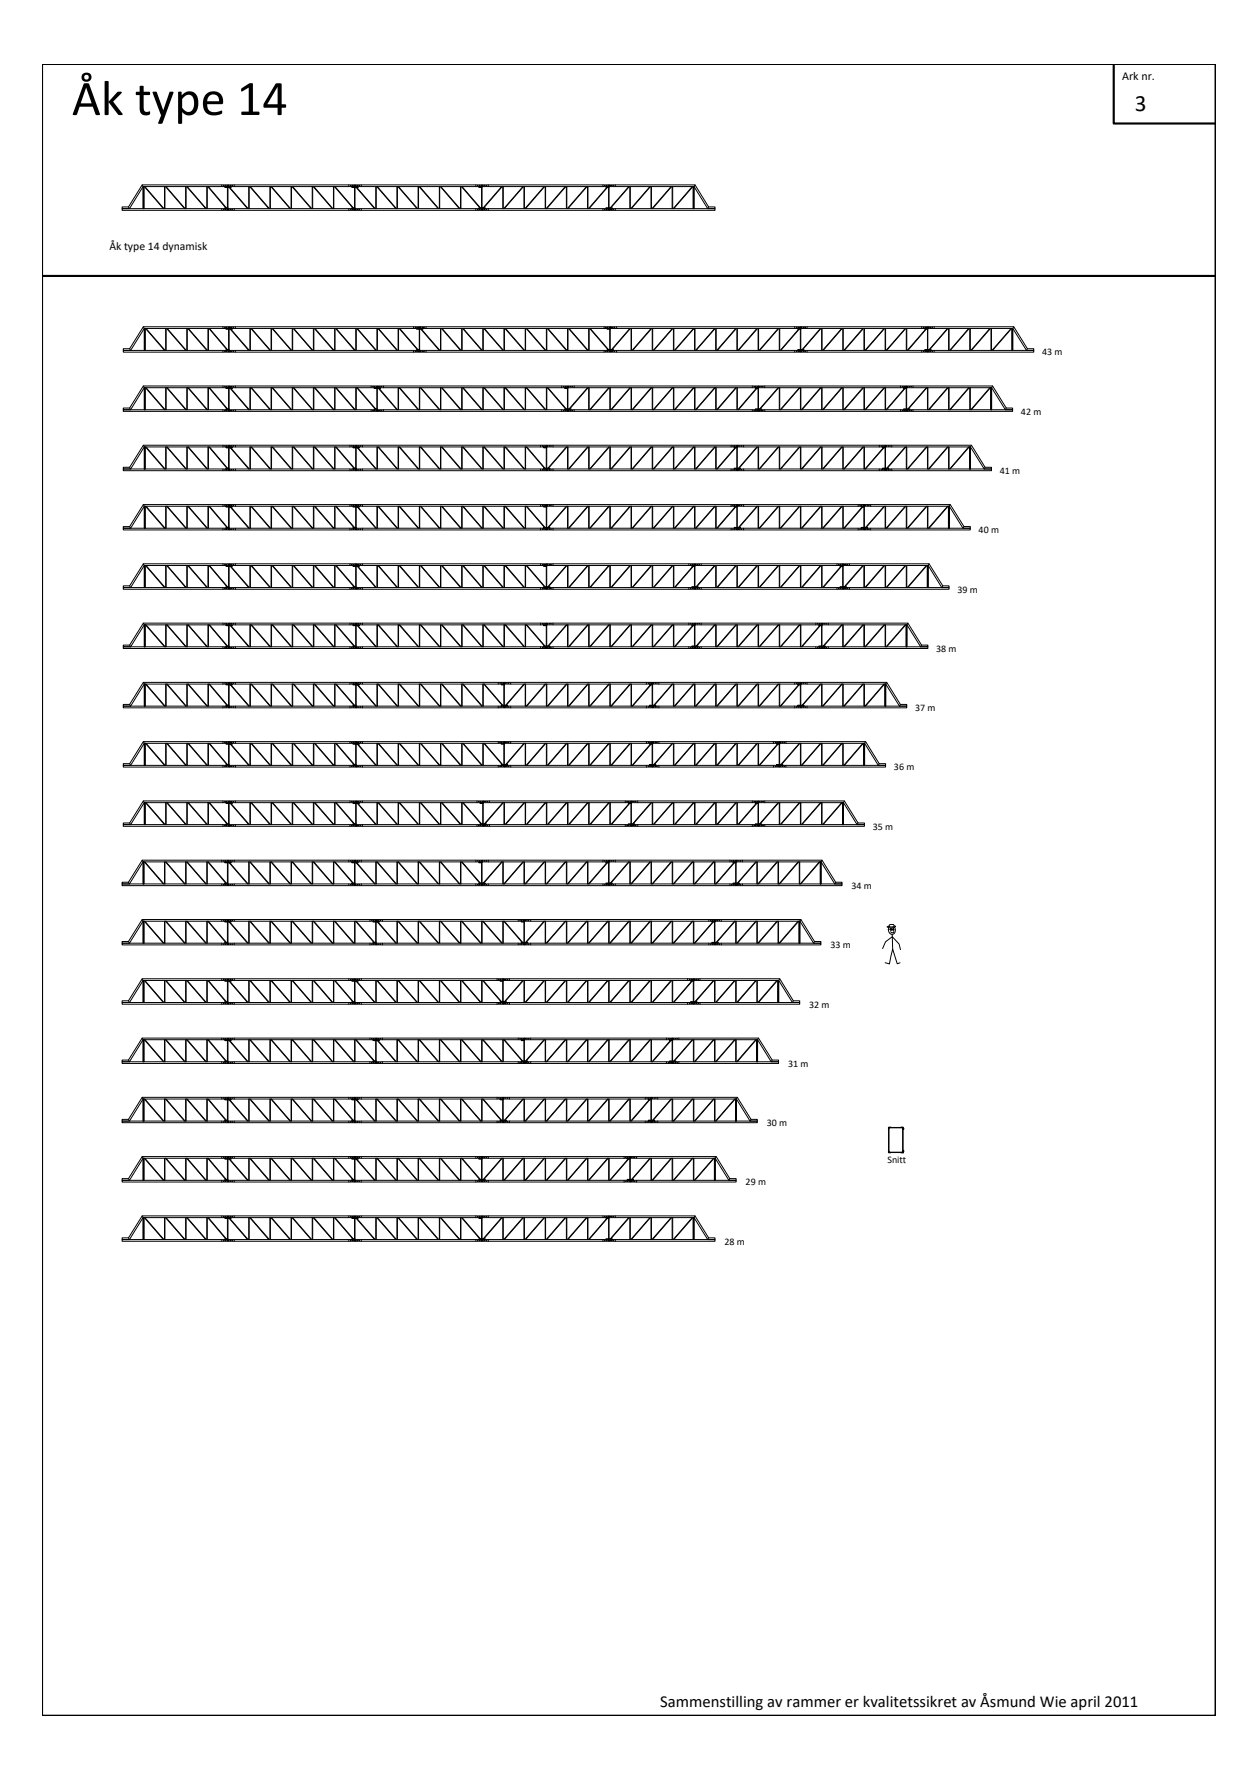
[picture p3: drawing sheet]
<svg xmlns="http://www.w3.org/2000/svg" width="297mm" height="420mm" viewBox="0 0 297 420" stroke-linecap="round" stroke-linejoin="round" font-family="sans-serif">
<defs><g id="words">
<text font-size="11.8" x="17" y="27.2">Åk type 14</text>
<text font-size="5.5" x="268" y="26.2">3</text>
<text font-size="3.9" x="155.9" y="403.2">Sammenstilling av rammer er kvalitetssikret av Åsmund Wie april 2011</text>
<g font-size="2.8">
<text x="265" y="19">Ark nr.</text>
<text x="25.8" y="59.1">Åk type 14 dynamisk</text>
</g>
<g font-size="2.4">
<text x="246.1" y="83.9">43 m</text>
<text x="241.1" y="97.9">42 m</text>
<text x="236.1" y="112">41 m</text>
<text x="231.1" y="125.9">40 m</text>
<text x="226.1" y="140">39 m</text>
<text x="221.1" y="153.9">38 m</text>
<text x="216.1" y="168">37 m</text>
<text x="211.1" y="181.9">36 m</text>
<text x="206.1" y="195.9">35 m</text>
<text x="201.1" y="210">34 m</text>
<text x="196.1" y="223.9">33 m</text>
<text x="191.1" y="238">32 m</text>
<text x="186.1" y="251.9">31 m</text>
<text x="181.1" y="265.9">30 m</text>
<text x="209.5" y="274.7">Snitt</text>
<text x="176.1" y="280">29 m</text>
<text x="171.1" y="293.9">28 m</text>
</g>
</g></defs>
<g fill="none" stroke="#000" stroke-width=".24">
<path d="M28.8 49.3h25v.4h-25zM30.3 48.9l.3 .4M33.6 43.7h20.2v.4h-20l-3.2 5.2h-1.8v-.4h1.5zM33.6 43.7l.2 .4v5.2M33.8 44.1v5.2M33.9 44.1v5.2M34 44.1v5.2M34.1 44.1l4.5 5.2M34.2 44.1l4.5 5.2M38.8 44.1v5.2M38.9 44.1v5.2M39.1 44.1l4.5 5.2"/>
<path d="M39.2 44.1l4.5 5.2M43.8 44.1v5.2M43.9 44.1v5.2M44.1 44.1l4.5 5.2M44.2 44.1l4.5 5.2M48.8 44.1v5.2M48.9 44.1v5.2M49.1 44.1l4.2 5M49.2 44.1l4.2 5M52.4 43.7v.4M52.4 49.3v.4M53.1 49.1h.7v.2h-.7z"/>
<path d="M53.1 44.1h.7v.2h-.7zM53.7 44.3v4.8M53.8 49.3h30v.4h-30zM53.8 43.7h30v.4h-30zM53.8 44.1h.8v.2h-.8zM53.8 44.3v4.8M54.1 44.3l4.3 5M54.3 44.3l4.3 5M55.3 43.7v.4M55.3 49.3v.4M58.7 44.1v5.2M58.8 44.1v5.2"/>
<path d="M59 44.1l4.5 5.2M59.1 44.1l4.5 5.2M63.7 44.1v5.2M63.8 44.1v5.2M64 44.1l4.5 5.2M64.1 44.1l4.5 5.2M68.7 44.1v5.2M68.8 44.1v5.2M69 44.1l4.5 5.2M69.1 44.1l4.5 5.2M73.7 44.1v5.2M73.8 44.1v5.2"/>
<path d="M74 44.1l4.5 5.2M74.1 44.1l4.5 5.2M78.7 44.1v5.2M78.8 44.1v5.2M79 44.1l4.3 5M79.1 44.1l4.3 5M82.4 43.7v.4M82.4 49.3v.4M83.1 44.1h.7v.2h-.7zM83.1 49.1h.7v.2h-.7zM83.7 44.3v4.8M83.8 49.3h30v.4h-30z"/>
<path d="M83.8 43.7h30v.4h-30zM83.8 44.1h.8v.2h-.8zM83.8 44.3v4.8M84.1 44.3l4.4 5M84.2 44.3l4.4 5M85.3 43.7v.4M85.3 49.3v.4M88.7 44.1v5.2M88.8 44.1v5.2M89 44.1l4.5 5.2M89.1 44.1l4.5 5.2M93.7 44.1v5.2"/>
<path d="M93.8 44.1v5.2M94 44.1l4.5 5.2M94.1 44.1l4.5 5.2M98.7 44.1v5.2M98.8 44.1v5.2M99 44.1l4.5 5.2M99.1 44.1l4.5 5.2M103.7 44.1v5.2M103.8 44.1v5.2M104 44.1l4.5 5.2M104.1 44.1l4.5 5.2M108.7 44.1v5.2"/>
<path d="M108.8 44.1v5.2M109 44.1l4.3 5M109.1 44.1l4.3 5M112.4 43.7v.4M112.4 49.3v.4M113.1 44.1h.7v.2h-.7zM113.1 49.1h.7v.2h-.7zM113.7 44.3v4.8M113.8 44.3v4.8M113.8 43.7h30v.4h-30zM113.8 49.3h30v.4h-30zM113.8 49.1h.8v.2h-.8z"/>
<path d="M115.3 43.7v.4M115.3 49.3v.4M118.4 44.1l-4.3 5M118.6 44.1l-4.3 5M118.7 44.1v5.2M118.8 44.1v5.2M123.5 44.1l-4.5 5.2M123.6 44.1l-4.5 5.2M123.7 44.1v5.2M123.8 44.1v5.2M128.5 44.1l-4.5 5.2M128.6 44.1l-4.5 5.2"/>
<path d="M128.7 44.1v5.2M128.8 44.1v5.2M133.5 44.1l-4.5 5.2M133.6 44.1l-4.5 5.2M133.7 44.1v5.2M133.8 44.1v5.2M138.5 44.1l-4.5 5.2M138.6 44.1l-4.5 5.2M138.7 44.1v5.2M138.8 44.1v5.2M142.4 43.7v.4M142.4 49.3v.4"/>
<path d="M143.1 49.1h.7v.2h-.7zM143.1 44.1h.7v.2h-.7zM143.3 44.3l-4.3 5M143.4 44.3l-4.3 5M143.7 44.3v4.8M143.8 44.3v4.8M143.8 49.1h.8v.2h-.8zM143.8 49.3h25v.4h-25zM143.8 43.7h20.3l3.2 5.2h1.5v.4h-1.7l-3.2-5.2h-20.1zM145.3 43.7v.4M145.3 49.3v.4M148.5 44.1l-4.4 5"/>
<path d="M148.6 44.1l-4.3 5M148.7 44.1v5.2M148.8 44.1v5.2M153.5 44.1l-4.6 5.2M153.6 44.1l-4.5 5.2M153.7 44.1v5.2M153.8 44.1v5.2M158.5 44.1l-4.6 5.2M158.6 44.1l-4.5 5.2M158.7 44.1v5.2M158.8 44.1v5.2M163.4 44.1l-4.4 5.2"/>
<path d="M163.6 44.1l-4.5 5.2M163.7 44.1v5.2M163.8 44.1v5.2M164.1 43.7l-.2 .4v5.2M167.3 48.9l-.2 .4M33.8 77.2h20.3v.4h-20l-3.3 5.2h-1.7v-.4h1.5zM33.8 77.2l.3 .4v5.2M34.1 77.6v5.2M34.2 77.6v5.2M34.3 77.6v5.2M34.4 77.6l4.4 5.2M34.5 77.6l4.5 5.2"/>
<path d="M39.1 77.6v5.2M39.2 77.6v5.2M39.3 77.6l4.6 5.2M39.5 77.6l4.5 5.2M44.1 77.6v5.2M44.2 77.6v5.2M44.3 77.6l4.6 5.2M44.5 77.6l4.5 5.2M49.1 77.6v5.2M49.2 77.6v5.2M49.3 77.6l4.3 5M49.5 77.6l4.2 5"/>
<path d="M52.6 77.2v.4M53.4 77.6h.7v.2h-.7zM54 77.8v4.8M54.1 77.2h45v.4h-45zM54.1 77.6h.8v.2h-.8zM54.1 77.8v4.8M54.4 77.8l4.3 5M54.5 77.8l4.4 5M55.6 77.2v.4M59 77.6v5.2M59.1 77.6v5.2M59.2 77.6l4.6 5.2"/>
<path d="M59.4 77.6l4.5 5.2M64 77.6v5.2M64.1 77.6v5.2M64.2 77.6l4.5 5.2M64.4 77.6l4.5 5.2M69 77.6v5.2M69.1 77.6v5.2M69.2 77.6l4.5 5.2M69.4 77.6l4.5 5.2M74 77.6v5.2M74.1 77.6v5.2M74.2 77.6l4.5 5.2"/>
<path d="M74.4 77.6l4.5 5.2M79 77.6v5.2M79.1 77.6v5.2M79.2 77.6l4.5 5.2M79.4 77.6l4.5 5.2M84 77.6v5.2M84.1 77.6v5.2M84.2 77.6l4.6 5.2h10.3v.4h-45v-.4h34.7M84.4 77.6l4.5 5.2M89 77.6v5.2M89.1 77.6v5.2M89.2 77.6l4.5 5.2"/>
<path d="M89.4 77.6l4.5 5.2M94 77.6v5.2M94.1 77.6v5.2M94.2 77.6l4.4 5M94.4 77.6l4.3 5M97.6 77.2v.4M98.4 77.6h.7v.2h-.7zM99 77.8v4.8M99.1 77.8v4.8M99.1 77.2h45v.4h-45zM99.1 77.6h.8v.2h-.8zM99.4 77.8l4.3 5"/>
<path d="M99.5 77.8l4.4 5M100.6 77.2v.4M104 77.6v5.2M104.1 77.6v5.2M104.2 77.6l4.5 5.2M104.4 77.6l4.5 5.2M109 77.6v5.2M109.1 77.6v5.2M109.2 77.6l4.5 5.2M109.4 77.6l4.5 5.2M114 77.6v5.2M114.1 77.6v5.2"/>
<path d="M114.2 77.6l4.5 5.2M114.4 77.6l4.5 5.2M119 77.6v5.2M119.1 77.6v5.2M119.2 77.6l4.5 5.2M119.4 77.6l4.5 5.2M124 77.6v5.2M124.1 77.6v5.2M124.2 77.6l4.5 5.2M124.4 77.6l4.5 5.2M129 77.6v5.2M129.1 77.6v5.2"/>
<path d="M129.2 77.6l4.5 5.2h10.4M129.4 77.6l4.5 5.2M134 77.6v5.2M134.1 77.6v5.2M134.2 77.6l4.5 5.2M134.4 77.6l4.5 5.2M139 77.6v5.2M139.1 77.6v5.2M139.2 77.6l4.4 5M139.4 77.6l4.3 5M142.6 77.2v.4M143.4 77.6h.7v.2h-.7z"/>
<path d="M144 77.8v4.8M144.1 77.8v4.8M145.6 77.2v.4M148.7 77.6l-4.3 5M148.8 77.6l-4.3 5M149 77.6v5.2M149.1 77.6v5.2M153.7 77.6l-4.5 5.2M153.9 77.6l-4.5 5.2M154 77.6v5.2M154.1 77.6v5.2M158.7 77.6l-4.5 5.2"/>
<path d="M158.9 77.6l-4.5 5.2M159 77.6v5.2M159.1 77.6v5.2M163.7 77.6l-4.5 5.2M163.9 77.6l-4.5 5.2M164 77.6v5.2M164.1 77.6v5.2M168.7 77.6l-4.5 5.2M168.9 77.6l-4.5 5.2M169 77.6v5.2M169.1 77.6v5.2M173.7 77.6l-4.5 5.2"/>
<path d="M173.9 77.6l-4.5 5.2M174 77.6v5.2M174.1 77.6v5.2M178.7 77.6h-34.6v-.4h45v.4h-10.4l-4.5 5.2M178.9 77.6l-4.5 5.2M179 77.6v5.2M179.1 77.6v5.2M183.7 77.6l-4.5 5.2M183.9 77.6l-4.5 5.2M184 77.6v5.2M184.1 77.6v5.2M187.6 77.2v.4"/>
<path d="M188.4 77.6h.7v.2h-.7zM188.6 77.8l-4.4 5M188.7 77.8l-4.3 5M189 77.8v4.8M189.1 77.8v4.8M189.1 77.2h30v.4h-30zM190.6 77.2v.4M193.7 77.6l-4.3 5M193.8 77.6l-4.3 5M194 77.6v5.2M194.1 77.6v5.2M198.7 77.6l-4.5 5.2"/>
<path d="M198.9 77.6l-4.5 5.2M199 77.6v5.2M199.1 77.6v5.2M203.7 77.6l-4.5 5.2M203.9 77.6l-4.5 5.2M204 77.6v5.2M204.1 77.6v5.2M208.7 77.6l-4.5 5.2M208.9 77.6l-4.5 5.2M209 77.6v5.2M209.1 77.6v5.2M213.7 77.6l-4.5 5.2"/>
<path d="M213.9 77.6l-4.5 5.2M214 77.6v5.2M214.1 77.6v5.2M217.6 77.2v.4M218.4 77.6h.7v.2h-.7zM218.5 77.8l-4.3 5M218.7 77.8l-4.3 5M219 77.8v4.8M219.1 77.8v4.8M219.1 77.2h20.3l3.2 5.2h1.5v.4h-1.7l-3.3-5.2h-20zM220.6 77.2v.4M223.7 77.6l-4.3 5"/>
<path d="M223.9 77.6l-4.4 5M224 77.6v5.2M224.1 77.6v5.2M228.7 77.6l-4.5 5.2M228.9 77.6l-4.5 5.2M229 77.6v5.2M229.1 77.6v5.2M233.7 77.6l-4.5 5.2M233.9 77.6l-4.5 5.2M234 77.6v5.2M234.1 77.6v5.2M238.7 77.6l-4.5 5.2"/>
<path d="M238.9 77.6l-4.5 5.2M239 77.6v5.2M239.1 77.6v5.2M239.4 77.2l-.3 .4v5.2M29.1 96.8h25v.4h-25zM29.1 82.8h25v.4h-25zM30.6 96.4l.2 .4M30.6 82.4l.2 .4M33.8 91.2h20.3v.4h-20l-3.3 5.2h-1.7v-.4h1.5zM33.8 91.2l.3 .4v5.2M34.1 91.6v5.2M34.2 91.6v5.2"/>
<path d="M34.3 91.6v5.2M34.4 91.6l4.4 5.2M34.5 91.6l4.5 5.2M39.1 91.6v5.2M39.2 91.6v5.2M39.3 91.6l4.6 5.2M39.5 91.6l4.5 5.2M44.1 91.6v5.2M44.2 91.6v5.2M44.3 91.6l4.6 5.2M44.5 91.6l4.5 5.2M49.1 91.6v5.2"/>
<path d="M49.2 91.6v5.2M49.3 91.6l4.3 5M49.5 91.6l4.2 5M52.6 82.8v.4M52.6 91.2v.4M52.6 96.8v.4M53.4 96.6h.7v.2h-.7zM53.4 91.6h.7v.2h-.7zM53.4 82.6h.7v.2h-.7zM54 91.8v4.8M54.1 96.8h35v.4h-35zM54.1 91.2h35v.4h-35z"/>
<path d="M54.1 91.6h.8v.2h-.8zM54.1 91.8v4.8M54.4 91.8l4.3 5M54.5 91.8l4.4 5M55.6 82.8v.4M55.6 91.2v.4M55.6 96.8v.4M59 91.6v5.2M59.1 91.6v5.2M59.2 91.6l4.6 5.2M59.4 91.6l4.5 5.2M64 91.6v5.2"/>
<path d="M64.1 91.6v5.2M64.2 91.6l4.5 5.2M64.4 91.6l4.5 5.2M69 91.6v5.2M69.1 91.6v5.2M69.2 91.6l4.5 5.2M69.4 91.6l4.5 5.2M74 91.6v5.2M74.1 91.6v5.2M74.2 91.6l4.5 5.2M74.4 91.6l4.5 5.2M79 91.6v5.2"/>
<path d="M79.1 91.6v5.2M79.2 91.6l4.5 5.2M79.4 91.6l4.5 5.2M84 91.6v5.2M84.1 91.6v5.2M84.2 91.6l4.4 5M84.4 91.6l4.3 5M87.6 91.2v.4M87.6 96.8v.4M88.3 91.6h.8v.2h-.8zM88.3 96.6h.8v.2h-.8zM89 91.8v4.8"/>
<path d="M89.1 91.8v4.8M89.1 91.2h45v.4h-45zM89.1 91.6h.8v.2h-.8zM89.4 91.8l4.3 5M89.5 91.8l4.4 5M90.6 91.2v.4M90.6 96.8v.4M94 91.6v5.2M94.1 91.6v5.2M94.2 91.6l4.5 5.2M94.4 91.6l4.5 5.2M97.6 82.8v.4"/>
<path d="M98.4 82.6h.7v.2h-.7zM99 91.6v5.2M99.1 91.6v5.2M99.3 91.6l4.4 5.2M99.4 91.6l4.5 5.2M100.6 82.8v.4M104 91.6v5.2M104.1 91.6v5.2M104.2 91.6l4.5 5.2M104.4 91.6l4.5 5.2M109 91.6v5.2M109.1 91.6v5.2"/>
<path d="M109.2 91.6l4.5 5.2M109.4 91.6l4.5 5.2M114 91.6v5.2M114.1 91.6v5.2M114.2 91.6l4.5 5.2M114.4 91.6l4.5 5.2M119 91.6v5.2M119.1 91.6v5.2M119.2 91.6l4.5 5.2h10.4M119.4 91.6l4.5 5.2M123.7 96.8h-34.6v.4h45v-.4M124 91.6v5.2"/>
<path d="M124.1 91.6v5.2M124.2 91.6l4.5 5.2M124.4 91.6l4.5 5.2M129 91.6v5.2M129.1 91.6v5.2M129.2 91.6l4.3 5M129.4 91.6l4.3 5M132.6 91.2v.4M132.6 96.8v.4M133.3 91.6h.8v.2h-.8zM133.3 96.6h.8v.2h-.8zM133.7 82.8h-34.6v.4h45v-.4"/>
<path d="M134 91.8v4.8M134.1 91.8v4.8M134.1 96.8h45v.4h-45zM134.1 96.6h.8v.2h-.8zM135.6 91.2v.4M135.6 96.8v.4M138.7 91.6l-4.3 5M138.9 91.6l-4.4 5M139 91.6v5.2M139.1 91.6v5.2M142.6 82.8v.4M143.4 82.6h.7v.2h-.7z"/>
<path d="M143.7 91.6l-4.5 5.2M143.9 91.6l-4.5 5.2M144 91.6v5.2M144.1 82.8h45v.4h-45zM144.1 82.6h.8v.2h-.8zM144.1 91.6v5.2M145.6 82.8v.4M148.7 91.6l-4.5 5.2M148.9 91.6l-4.5 5.2M149 91.6v5.2M149.1 91.6v5.2M153.7 91.6l-4.5 5.2"/>
<path d="M153.9 91.6l-4.5 5.2M154 91.6v5.2M154.1 91.6v5.2M158.7 91.6l-4.5 5.2M158.9 91.6l-4.5 5.2M159 91.6v5.2M159.1 91.6v5.2M163.7 91.6l-4.5 5.2M163.9 91.6l-4.5 5.2M164 91.6v5.2M164.1 91.6v5.2M168.7 91.6h-34.6v-.4h45v.4h-10.4l-4.5 5.2"/>
<path d="M168.9 91.6l-4.5 5.2M169 91.6v5.2M169.1 91.6v5.2M173.7 91.6l-4.5 5.2M173.9 91.6l-4.5 5.2M174 91.6v5.2M174.1 91.6v5.2M177.6 91.2v.4M177.6 96.8v.4M178.4 96.6h.7v.2h-.7zM178.4 91.6h.7v.2h-.7zM178.5 91.8l-4.3 5"/>
<path d="M178.7 91.8l-4.3 5M179 91.8v4.8M179.1 91.8v4.8M179.1 91.2h35v.4h-35zM179.1 96.8h35v.4h-35zM179.1 96.6h.8v.2h-.8zM180.6 91.2v.4M180.6 96.8v.4M183.7 91.6l-4.3 5M183.9 91.6l-4.4 5M184 91.6v5.2M184.1 91.6v5.2"/>
<path d="M187.6 82.8v.4M188.4 82.6h.7v.2h-.7zM188.7 91.6l-4.5 5.2M188.9 91.6l-4.5 5.2M189 91.6v5.2M189.1 82.8h30v.4h-30zM189.1 82.6h.7v.2h-.7zM189.1 91.6v5.2M190.6 82.8v.4M193.7 91.6l-4.5 5.2M193.9 91.6l-4.5 5.2M194 91.6v5.2"/>
<path d="M194.1 91.6v5.2M198.7 91.6l-4.5 5.2M198.9 91.6l-4.5 5.2M199 91.6v5.2M199.1 91.6v5.2M203.7 91.6l-4.5 5.2M203.9 91.6l-4.5 5.2M204 91.6v5.2M204.1 91.6v5.2M208.7 91.6l-4.5 5.2M208.9 91.6l-4.5 5.2M209 91.6v5.2"/>
<path d="M209.1 91.6v5.2M212.6 91.2v.4M212.6 96.8v.4M213.4 96.6h.7v.2h-.7zM213.4 91.6h.7v.2h-.7zM213.6 91.8l-4.4 5M213.7 91.8l-4.3 5M214 91.8v4.8M214.1 91.8v4.8M214.1 96.6h.7v.2h-.7zM214.1 96.8h25v.4h-25zM214.1 91.2h20.3l3.2 5.2h1.5v.4h-1.7l-3.3-5.2h-20z"/>
<path d="M215.6 91.2v.4M215.6 96.8v.4M217.6 82.8v.4M218.4 82.6h.7v.2h-.7zM218.7 91.6l-4.3 5M218.9 91.6l-4.4 5M219 91.6v5.2M219.1 82.6h.8v.2h-.8zM219.1 82.8h25v.4h-25zM219.1 91.6v5.2M220.6 82.8v.4M223.7 91.6l-4.5 5.2"/>
<path d="M223.9 91.6l-4.5 5.2M224 91.6v5.2M224.1 91.6v5.2M228.7 91.6l-4.5 5.2M228.9 91.6l-4.5 5.2M229 91.6v5.2M229.1 91.6v5.2M233.7 91.6l-4.5 5.2M233.9 91.6l-4.5 5.2M233.9 91.6v5.2M234 91.6v5.2M234.1 91.6v5.2"/>
<path d="M234.4 91.2l-.3 .4v5.2M237.6 96.4l-.2 .4M242.6 82.4l-.2 .4M29.1 110.8h25v.4h-25zM30.6 110.4l.2 .4M33.8 119.2h20.3v.4h-20l-3.3 5.2h-1.7v-.4h1.5zM33.8 105.2h20.3v.4h-20l-3.3 5.2h-1.7v-.4h1.5zM33.8 105.2l.3 .4v5.2M33.8 119.2l.3 .4v5.2M34.1 105.6v5.2M34.1 119.6v5.2M34.2 105.6v5.2"/>
<path d="M34.2 119.6v5.2M34.3 105.6v5.2M34.3 119.6v5.2M34.4 119.6l4.4 5.2M34.4 105.6l4.4 5.2M34.5 119.6l4.5 5.2M34.5 105.6l4.5 5.2M39.1 105.6v5.2M39.1 119.6v5.2M39.2 105.6v5.2M39.2 119.6v5.2M39.3 119.6l4.6 5.2"/>
<path d="M39.3 105.6l4.6 5.2M39.5 119.6l4.5 5.2M39.5 105.6l4.5 5.2M44.1 105.6v5.2M44.1 119.6v5.2M44.2 105.6v5.2M44.2 119.6v5.2M44.3 119.6l4.6 5.2M44.3 105.6l4.6 5.2M44.5 119.6l4.5 5.2M44.5 105.6l4.5 5.2M49.1 105.6v5.2"/>
<path d="M49.1 119.6v5.2M49.2 105.6v5.2M49.2 119.6v5.2M49.3 119.6l4.3 5M49.3 105.6l4.3 5M49.5 119.6l4.2 5M49.5 105.6l4.2 5M52.6 105.2v.4M52.6 110.8v.4M52.6 119.2v.4M53.4 119.6h.7v.2h-.7zM53.4 110.6h.7v.2h-.7z"/>
<path d="M53.4 105.6h.7v.2h-.7zM54 105.8v4.8M54 119.8v4.8M54.1 119.2h30v.4h-30zM54.1 119.6h.8v.2h-.8zM54.1 110.8h30v.4h-30zM54.1 105.2h30v.4h-30zM54.1 105.6h.8v.2h-.8zM54.1 105.8v4.8M54.1 119.8v4.8M54.4 119.8l4.3 5M54.4 105.8l4.3 5"/>
<path d="M54.5 119.8l4.4 5M54.5 105.8l4.4 5M55.6 105.2v.4M55.6 110.8v.4M55.6 119.2v.4M59 105.6v5.2M59 119.6v5.2M59.1 105.6v5.2M59.1 119.6v5.2M59.2 119.6l4.6 5.2M59.2 105.6l4.6 5.2M59.4 119.6l4.5 5.2"/>
<path d="M59.4 105.6l4.5 5.2M64 105.6v5.2M64 119.6v5.2M64.1 105.6v5.2M64.1 119.6v5.2M64.2 119.6l4.5 5.2M64.2 105.6l4.5 5.2M64.4 119.6l4.5 5.2M64.4 105.6l4.5 5.2M69 105.6v5.2M69 119.6v5.2M69.1 105.6v5.2"/>
<path d="M69.1 119.6v5.2M69.2 119.6l4.5 5.2M69.2 105.6l4.5 5.2M69.4 119.6l4.5 5.2M69.4 105.6l4.5 5.2M74 105.6v5.2M74 119.6v5.2M74.1 105.6v5.2M74.1 119.6v5.2M74.2 119.6l4.5 5.2M74.2 105.6l4.5 5.2M74.4 119.6l4.5 5.2"/>
<path d="M74.4 105.6l4.5 5.2M79 105.6v5.2M79 119.6v5.2M79.1 105.6v5.2M79.1 119.6v5.2M79.2 119.6l4.3 5M79.2 105.6l4.3 5M79.4 119.6l4.3 5M79.4 105.6l4.3 5M82.6 105.2v.4M82.6 110.8v.4M82.6 119.2v.4"/>
<path d="M83.4 119.6h.7v.2h-.7zM83.4 105.6h.7v.2h-.7zM83.4 110.6h.7v.2h-.7zM84 105.8v4.8M84 119.8v4.8M84.1 105.8v4.8M84.1 119.8v4.8M84.1 119.2h45v.4h-45zM84.1 119.6h.8v.2h-.8zM84.1 105.2h45v.4h-45zM84.1 105.6h.8v.2h-.8zM84.4 119.8l4.3 5"/>
<path d="M84.4 105.8l4.3 5M84.5 119.8l4.4 5M84.5 105.8l4.4 5M85.6 105.2v.4M85.6 110.8v.4M85.6 119.2v.4M89 105.6v5.2M89 119.6v5.2M89.1 105.6v5.2M89.1 119.6v5.2M89.2 119.6l4.5 5.2M89.2 105.6l4.5 5.2"/>
<path d="M89.4 119.6l4.5 5.2M89.4 105.6l4.5 5.2M94 105.6v5.2M94 119.6v5.2M94.1 105.6v5.2M94.1 119.6v5.2M94.2 119.6l4.5 5.2M94.2 105.6l4.5 5.2M94.4 119.6l4.5 5.2M94.4 105.6l4.5 5.2M99 105.6v5.2M99 119.6v5.2"/>
<path d="M99.1 105.6v5.2M99.1 119.6v5.2M99.3 119.6l4.4 5.2M99.3 105.6l4.4 5.2M99.4 119.6l4.5 5.2M99.4 105.6l4.5 5.2M104 105.6v5.2M104 119.6v5.2M104.1 105.6v5.2M104.1 119.6v5.2M104.2 119.6l4.5 5.2M104.2 105.6l4.5 5.2"/>
<path d="M104.4 119.6l4.5 5.2M104.4 105.6l4.5 5.2M109 105.6v5.2M109 119.6v5.2M109.1 105.6v5.2M109.1 119.6v5.2M109.2 119.6l4.5 5.2M109.2 105.6l4.5 5.2M109.4 119.6l4.5 5.2M109.4 105.6l4.5 5.2M114 105.6v5.2M114 119.6v5.2"/>
<path d="M114.1 105.6v5.2M114.1 119.6v5.2M114.2 119.6l4.5 5.2h10.4M114.2 105.6l4.5 5.2h10.4M114.4 119.6l4.5 5.2M114.4 105.6l4.5 5.2M118.7 110.8h-34.6v.4h45v-.4M119 105.6v5.2M119 119.6v5.2M119.1 105.6v5.2M119.1 119.6v5.2M119.2 119.6l4.5 5.2"/>
<path d="M119.2 105.6l4.5 5.2M119.4 119.6l4.5 5.2M119.4 105.6l4.5 5.2M124 105.6v5.2M124 119.6v5.2M124.1 105.6v5.2M124.1 119.6v5.2M124.2 119.6l4.3 5M124.2 105.6l4.3 5M124.4 119.6l4.3 5M124.4 105.6l4.3 5M127.6 105.2v.4"/>
<path d="M127.6 110.8v.4M127.6 119.2v.4M128.4 119.6h.7v.2h-.7zM128.4 105.6h.7v.2h-.7zM128.4 110.6h.7v.2h-.7zM129 105.8v4.8M129 119.8v4.8M129.1 105.8v4.8M129.1 119.8v4.8M129.1 110.8h45v.4h-45zM129.1 110.6h.8v.2h-.8zM130.6 105.2v.4"/>
<path d="M130.6 110.8v.4M130.6 119.2v.4M133.7 119.6l-4.3 5M133.7 105.6l-4.3 5M133.9 119.6l-4.4 5M133.9 105.6l-4.4 5M134 105.6v5.2M134 119.6v5.2M134.1 105.6v5.2M134.1 119.6v5.2M138.7 119.6l-4.5 5.2M138.7 105.6l-4.5 5.2"/>
<path d="M138.9 119.6l-4.5 5.2M138.9 105.6l-4.5 5.2M139 105.6v5.2M139 119.6v5.2M139.1 105.6v5.2M139.1 119.6v5.2M143.7 119.6l-4.5 5.2M143.7 105.6l-4.5 5.2M143.9 119.6l-4.5 5.2M143.9 105.6l-4.5 5.2M144 105.6v5.2M144 119.6v5.2"/>
<path d="M144.1 105.6v5.2M144.1 119.6v5.2M148.7 119.6l-4.5 5.2M148.7 105.6l-4.5 5.2M148.9 119.6l-4.5 5.2M148.9 105.6l-4.5 5.2M149 105.6v5.2M149 119.6v5.2M149.1 105.6v5.2M149.1 119.6v5.2M153.7 119.6l-4.5 5.2M153.7 105.6l-4.5 5.2"/>
<path d="M153.9 119.6l-4.5 5.2M153.9 105.6l-4.5 5.2M154 105.6v5.2M154 119.6v5.2M154.1 105.6v5.2M154.1 119.6v5.2M158.7 119.6l-4.5 5.2M158.7 105.6l-4.5 5.2M158.9 119.6l-4.5 5.2M158.9 105.6l-4.5 5.2M159 105.6v5.2M159 119.6v5.2"/>
<path d="M159.1 105.6v5.2M159.1 119.6v5.2M163.7 119.6h-34.6v-.4h45v.4h-10.4l-4.5 5.2M163.7 105.6h-34.6v-.4h45v.4h-10.4l-4.5 5.2M163.9 119.6l-4.5 5.2M163.9 105.6l-4.5 5.2M164 105.6v5.2M164 119.6v5.2M164.1 105.6v5.2M164.1 119.6v5.2M168.7 119.6l-4.5 5.2M168.7 105.6l-4.5 5.2"/>
<path d="M168.9 119.6l-4.5 5.2M168.9 105.6l-4.5 5.2M169 105.6v5.2M169 119.6v5.2M169.1 105.6v5.2M169.1 119.6v5.2M172.6 105.2v.4M172.6 110.8v.4M172.6 119.2v.4M173.4 119.6h.7v.2h-.7zM173.4 110.6h.7v.2h-.7zM173.4 105.6h.7v.2h-.7z"/>
<path d="M173.5 119.8l-4.3 5M173.5 105.8l-4.3 5M173.7 119.8l-4.3 5M173.7 105.8l-4.3 5M174 105.8v4.8M174 119.8v4.8M174.1 105.8v4.8M174.1 119.8v4.8M174.1 119.2h30v.4h-30zM174.1 105.2h35v.4h-35zM174.1 110.8h35v.4h-35zM174.1 110.6h.8v.2h-.8z"/>
<path d="M175.6 105.2v.4M175.6 110.8v.4M175.6 119.2v.4M178.7 119.6l-4.3 5M178.7 105.6l-4.3 5M178.9 119.6l-4.4 5M178.9 105.6l-4.4 5M179 105.6v5.2M179 119.6v5.2M179.1 105.6v5.2M179.1 119.6v5.2M183.7 119.6l-4.5 5.2"/>
<path d="M183.7 105.6l-4.5 5.2M183.9 119.6l-4.5 5.2M183.9 105.6l-4.5 5.2M184 105.6v5.2M184 119.6v5.2M184.1 105.6v5.2M184.1 119.6v5.2M188.7 119.6l-4.5 5.2M188.7 105.6l-4.5 5.2M188.9 119.6l-4.5 5.2M188.9 105.6l-4.5 5.2M189 105.6v5.2"/>
<path d="M189 119.6v5.2M189.1 105.6v5.2M189.1 119.6v5.2M193.7 119.6l-4.5 5.2M193.7 105.6l-4.5 5.2M193.9 119.6l-4.5 5.2M193.9 105.6l-4.5 5.2M194 105.6v5.2M194 119.6v5.2M194.1 105.6v5.2M194.1 119.6v5.2M198.7 119.6l-4.5 5.2"/>
<path d="M198.7 105.6l-4.5 5.2M198.9 119.6l-4.5 5.2M198.9 105.6l-4.5 5.2M199 105.6v5.2M199 119.6v5.2M199.1 105.6v5.2M199.1 119.6v5.2M202.6 119.2v.4M203.3 119.6h.8v.2h-.8zM203.5 119.8l-4.3 5M203.7 119.8l-4.3 5M203.7 105.6l-4.5 5.2"/>
<path d="M203.9 105.6l-4.5 5.2M204 119.8v4.8M204 105.6v5.2M204.1 119.8v4.8M204.1 119.2h20.3l3.2 5.2h1.5v.4h-1.7l-3.2-5.2h-20.1zM204.1 105.6v5.2M205.6 119.2v.4M207.6 105.2v.4M207.6 110.8v.4M208.3 110.6h.8v.2h-.8zM208.3 105.6h.8v.2h-.8zM208.6 105.8l-4.4 5"/>
<path d="M208.7 105.8l-4.3 5M208.7 119.6l-4.3 5M208.9 119.6l-4.4 5M209 105.8v4.8M209 119.6v5.2M209.1 105.8v4.8M209.1 110.6h.7v.2h-.7zM209.1 110.8h25v.4h-25zM209.1 105.2h20.3l3.2 5.2h1.5v.4h-1.7l-3.2-5.2h-20.1zM209.1 119.6v5.2M210.6 105.2v.4M210.6 110.8v.4"/>
<path d="M213.7 119.6l-4.5 5.2M213.7 105.6l-4.3 5M213.9 119.6l-4.5 5.2M213.9 105.6l-4.4 5M214 105.6v5.2M214 119.6v5.2M214.1 105.6v5.2M214.1 119.6v5.2M218.7 119.6l-4.5 5.2M218.7 105.6l-4.5 5.2M218.9 119.6l-4.5 5.2M218.9 105.6l-4.5 5.2"/>
<path d="M219 105.6v5.2M219 119.6v5.2M219.1 105.6v5.2M219.1 119.6v5.2M223.7 119.6l-4.5 5.2M223.7 105.6l-4.5 5.2M223.9 119.6l-4.5 5.2M223.9 105.6l-4.5 5.2M223.9 119.6v5.2M224 105.6v5.2M224 119.6v5.2M224.1 105.6v5.2"/>
<path d="M224.4 119.2l-.2 .4v5.2M228.7 105.6l-4.5 5.2M228.9 105.6l-4.5 5.2M228.9 105.6v5.2M229 105.6v5.2M229.1 105.6v5.2M229.4 105.2l-.2 .4v5.2M232.6 110.4l-.2 .4M29.1 138.8h25v.4h-25zM29.1 124.8h25v.4h-25zM30.6 138.4l.2 .4M30.6 124.4l.2 .4"/>
<path d="M33.8 133.2h20.3v.4h-20l-3.3 5.2h-1.7v-.4h1.5zM33.8 133.2l.3 .4v5.2M34.1 133.6v5.2M34.2 133.6v5.2M34.3 133.6v5.2M34.4 133.6l4.4 5.2M34.5 133.6l4.5 5.2M39.1 133.6v5.2M39.2 133.6v5.2M39.3 133.6l4.6 5.2M39.5 133.6l4.5 5.2M44.1 133.6v5.2"/>
<path d="M44.2 133.6v5.2M44.3 133.6l4.6 5.2M44.5 133.6l4.5 5.2M49.1 133.6v5.2M49.2 133.6v5.2M49.3 133.6l4.3 5M49.5 133.6l4.2 5M52.6 124.8v.4M52.6 133.2v.4M52.6 138.8v.4M53.4 138.6h.7v.2h-.7zM53.4 133.6h.7v.2h-.7z"/>
<path d="M53.4 124.6h.7v.2h-.7zM54 133.8v4.8M54.1 138.8h30v.4h-30zM54.1 133.2h30v.4h-30zM54.1 133.6h.8v.2h-.8zM54.1 124.8h30v.4h-30zM54.1 133.8v4.8M54.4 133.8l4.3 5M54.5 133.8l4.4 5M55.6 124.8v.4M55.6 133.2v.4M55.6 138.8v.4"/>
<path d="M59 133.6v5.2M59.1 133.6v5.2M59.2 133.6l4.6 5.2M59.4 133.6l4.5 5.2M64 133.6v5.2M64.1 133.6v5.2M64.2 133.6l4.5 5.2M64.4 133.6l4.5 5.2M69 133.6v5.2M69.1 133.6v5.2M69.2 133.6l4.5 5.2M69.4 133.6l4.5 5.2"/>
<path d="M74 133.6v5.2M74.1 133.6v5.2M74.2 133.6l4.5 5.2M74.4 133.6l4.5 5.2M79 133.6v5.2M79.1 133.6v5.2M79.2 133.6l4.3 5M79.4 133.6l4.3 5M82.6 124.8v.4M82.6 133.2v.4M82.6 138.8v.4M83.4 133.6h.7v.2h-.7z"/>
<path d="M83.4 138.6h.7v.2h-.7zM83.4 124.6h.7v.2h-.7zM84 133.8v4.8M84.1 133.8v4.8M84.1 133.2h45v.4h-45zM84.1 133.6h.8v.2h-.8zM84.4 133.8l4.3 5M84.5 133.8l4.4 5M85.6 124.8v.4M85.6 133.2v.4M85.6 138.8v.4M89 133.6v5.2"/>
<path d="M89.1 133.6v5.2M89.2 133.6l4.5 5.2M89.4 133.6l4.5 5.2M94 133.6v5.2M94.1 133.6v5.2M94.2 133.6l4.5 5.2M94.4 133.6l4.5 5.2M99 133.6v5.2M99.1 133.6v5.2M99.3 133.6l4.4 5.2M99.4 133.6l4.5 5.2M104 133.6v5.2"/>
<path d="M104.1 133.6v5.2M104.2 133.6l4.5 5.2M104.4 133.6l4.5 5.2M109 133.6v5.2M109.1 133.6v5.2M109.2 133.6l4.5 5.2M109.4 133.6l4.5 5.2M114 133.6v5.2M114.1 133.6v5.2M114.2 133.6l4.5 5.2h10.4M114.4 133.6l4.5 5.2M118.7 138.8h-34.6v.4h45v-.4"/>
<path d="M118.7 124.8h-34.6v.4h45v-.4M119 133.6v5.2M119.1 133.6v5.2M119.2 133.6l4.5 5.2M119.4 133.6l4.5 5.2M124 133.6v5.2M124.1 133.6v5.2M124.2 133.6l4.3 5M124.4 133.6l4.3 5M127.6 124.8v.4M127.6 133.2v.4M127.6 138.8v.4"/>
<path d="M128.4 133.6h.7v.2h-.7zM128.4 138.6h.7v.2h-.7zM128.4 124.6h.7v.2h-.7zM129 133.8v4.8M129.1 133.8v4.8M129.1 133.2h35v.4h-35zM129.1 138.8h35v.4h-35zM129.1 138.6h.8v.2h-.8zM129.1 124.8h45v.4h-45zM129.1 124.6h.8v.2h-.8zM130.6 124.8v.4M130.6 133.2v.4"/>
<path d="M130.6 138.8v.4M133.7 133.6l-4.3 5M133.9 133.6l-4.4 5M134 133.6v5.2M134.1 133.6v5.2M138.7 133.6l-4.5 5.2M138.9 133.6l-4.5 5.2M139 133.6v5.2M139.1 133.6v5.2M143.7 133.6l-4.5 5.2M143.9 133.6l-4.5 5.2M144 133.6v5.2"/>
<path d="M144.1 133.6v5.2M148.7 133.6l-4.5 5.2M148.9 133.6l-4.5 5.2M149 133.6v5.2M149.1 133.6v5.2M153.7 133.6l-4.5 5.2M153.9 133.6l-4.5 5.2M154 133.6v5.2M154.1 133.6v5.2M158.7 133.6l-4.5 5.2M158.9 133.6l-4.5 5.2M159 133.6v5.2"/>
<path d="M159.1 133.6v5.2M162.6 133.2v.4M162.6 138.8v.4M163.4 138.6h.7v.2h-.7zM163.4 133.6h.7v.2h-.7zM163.6 133.8l-4.4 5M163.7 133.8l-4.3 5M164 133.8v4.8M164.1 133.8v4.8M164.1 133.2h35v.4h-35zM164.1 138.8h35v.4h-35zM164.1 138.6h.7v.2h-.7z"/>
<path d="M165.6 133.2v.4M165.6 138.8v.4M168.7 133.6l-4.3 5M168.8 133.6l-4.3 5M169 133.6v5.2M169.1 133.6v5.2M172.6 124.8v.4M173.4 124.6h.7v.2h-.7zM173.7 133.6l-4.5 5.2M173.9 133.6l-4.5 5.2M174 133.6v5.2M174.1 124.8h30v.4h-30z"/>
<path d="M174.1 124.6h.8v.2h-.8zM174.1 133.6v5.2M175.6 124.8v.4M178.7 133.6l-4.5 5.2M178.9 133.6l-4.5 5.2M179 133.6v5.2M179.1 133.6v5.2M183.7 133.6l-4.5 5.2M183.9 133.6l-4.5 5.2M184 133.6v5.2M184.1 133.6v5.2M188.7 133.6l-4.5 5.2"/>
<path d="M188.9 133.6l-4.5 5.2M189 133.6v5.2M189.1 133.6v5.2M193.7 133.6l-4.5 5.2M193.9 133.6l-4.5 5.2M194 133.6v5.2M194.1 133.6v5.2M197.6 133.2v.4M197.6 138.8v.4M198.4 138.6h.7v.2h-.7zM198.4 133.6h.7v.2h-.7zM198.5 133.8l-4.3 5"/>
<path d="M198.7 133.8l-4.3 5M199 133.8v4.8M199.1 133.8v4.8M199.1 138.6h.8v.2h-.8zM199.1 138.8h25v.4h-25zM199.1 133.2h20.3l3.2 5.2h1.5v.4h-1.7l-3.2-5.2h-20.1zM200.6 133.2v.4M200.6 138.8v.4M202.6 124.8v.4M203.3 124.6h.8v.2h-.8zM203.7 133.6l-4.3 5M203.9 133.6l-4.4 5"/>
<path d="M204 133.6v5.2M204.1 124.6h.8v.2h-.8zM204.1 124.8h25v.4h-25zM204.1 133.6v5.2M205.6 124.8v.4M208.7 133.6l-4.5 5.2M208.9 133.6l-4.5 5.2M209 133.6v5.2M209.1 133.6v5.2M213.7 133.6l-4.5 5.2M213.9 133.6l-4.5 5.2M214 133.6v5.2"/>
<path d="M214.1 133.6v5.2M218.7 133.6l-4.5 5.2M218.9 133.6l-4.5 5.2M218.9 133.6v5.2M219 133.6v5.2M219.1 133.6v5.2M219.4 133.2l-.2 .4v5.2M222.6 138.4l-.2 .4M227.6 124.4l-.2 .4M29.1 152.8h25v.4h-25zM30.6 152.4l.2 .4M33.8 147.2h20.3v.4h-20l-3.3 5.2h-1.7v-.4h1.5z"/>
<path d="M33.8 147.2l.3 .4v5.2M34.1 147.6v5.2M34.2 147.6v5.2M34.3 147.6v5.2M34.4 147.6l4.4 5.2M34.5 147.6l4.5 5.2M39.1 147.6v5.2M39.2 147.6v5.2M39.3 147.6l4.6 5.2M39.5 147.6l4.5 5.2M44.1 147.6v5.2M44.2 147.6v5.2"/>
<path d="M44.3 147.6l4.6 5.2M44.5 147.6l4.5 5.2M49.1 147.6v5.2M49.2 147.6v5.2M49.3 147.6l4.3 5M49.5 147.6l4.2 5M52.6 147.2v.4M52.6 152.8v.4M53.4 152.6h.7v.2h-.7zM53.4 147.6h.7v.2h-.7zM54 147.8v4.8M54.1 152.8h30v.4h-30z"/>
<path d="M54.1 147.2h30v.4h-30zM54.1 147.6h.8v.2h-.8zM54.1 147.8v4.8M54.4 147.8l4.3 5M54.5 147.8l4.4 5M55.6 147.2v.4M55.6 152.8v.4M59 147.6v5.2M59.1 147.6v5.2M59.2 147.6l4.6 5.2M59.4 147.6l4.5 5.2M64 147.6v5.2"/>
<path d="M64.1 147.6v5.2M64.2 147.6l4.5 5.2M64.4 147.6l4.5 5.2M69 147.6v5.2M69.1 147.6v5.2M69.2 147.6l4.5 5.2M69.4 147.6l4.5 5.2M74 147.6v5.2M74.1 147.6v5.2M74.2 147.6l4.5 5.2M74.4 147.6l4.5 5.2M79 147.6v5.2"/>
<path d="M79.1 147.6v5.2M79.2 147.6l4.3 5M79.4 147.6l4.3 5M82.6 147.2v.4M82.6 152.8v.4M83.4 147.6h.7v.2h-.7zM83.4 152.6h.7v.2h-.7zM84 147.8v4.8M84.1 147.8v4.8M84.1 147.2h45v.4h-45zM84.1 147.6h.8v.2h-.8zM84.4 147.8l4.3 5"/>
<path d="M84.5 147.8l4.4 5M85.6 147.2v.4M85.6 152.8v.4M89 147.6v5.2M89.1 147.6v5.2M89.2 147.6l4.5 5.2M89.4 147.6l4.5 5.2M94 147.6v5.2M94.1 147.6v5.2M94.2 147.6l4.5 5.2M94.4 147.6l4.5 5.2M99 147.6v5.2"/>
<path d="M99.1 147.6v5.2M99.3 147.6l4.4 5.2M99.4 147.6l4.5 5.2M104 147.6v5.2M104.1 147.6v5.2M104.2 147.6l4.5 5.2M104.4 147.6l4.5 5.2M109 147.6v5.2M109.1 147.6v5.2M109.2 147.6l4.5 5.2M109.4 147.6l4.5 5.2M114 147.6v5.2"/>
<path d="M114.1 147.6v5.2M114.2 147.6l4.5 5.2h10.4M114.4 147.6l4.5 5.2M118.7 152.8h-34.6v.4h45v-.4M119 147.6v5.2M119.1 147.6v5.2M119.2 147.6l4.5 5.2M119.4 147.6l4.5 5.2M124 147.6v5.2M124.1 147.6v5.2M124.2 147.6l4.3 5M124.4 147.6l4.3 5"/>
<path d="M127.6 147.2v.4M127.6 152.8v.4M128.4 147.6h.7v.2h-.7zM128.4 152.6h.7v.2h-.7zM129 147.8v4.8M129.1 147.8v4.8M129.1 147.2h35v.4h-35zM129.1 152.8h35v.4h-35zM129.1 152.6h.8v.2h-.8zM130.6 147.2v.4M130.6 152.8v.4M133.7 147.6l-4.3 5"/>
<path d="M133.9 147.6l-4.4 5M134 147.6v5.2M134.1 147.6v5.2M138.7 147.6l-4.5 5.2M138.9 147.6l-4.5 5.2M139 147.6v5.2M139.1 147.6v5.2M143.7 147.6l-4.5 5.2M143.9 147.6l-4.5 5.2M144 147.6v5.2M144.1 147.6v5.2M148.7 147.6l-4.5 5.2"/>
<path d="M148.9 147.6l-4.5 5.2M149 147.6v5.2M149.1 147.6v5.2M153.7 147.6l-4.5 5.2M153.9 147.6l-4.5 5.2M154 147.6v5.2M154.1 147.6v5.2M158.7 147.6l-4.5 5.2M158.9 147.6l-4.5 5.2M159 147.6v5.2M159.1 147.6v5.2M162.6 147.2v.4"/>
<path d="M162.6 152.8v.4M163.4 152.6h.7v.2h-.7zM163.4 147.6h.7v.2h-.7zM163.6 147.8l-4.4 5M163.7 147.8l-4.3 5M164 147.8v4.8M164.1 147.8v4.8M164.1 147.2h30v.4h-30zM164.1 152.8h30v.4h-30zM164.1 152.6h.7v.2h-.7zM165.6 147.2v.4M165.6 152.8v.4"/>
<path d="M168.7 147.6l-4.3 5M168.8 147.6l-4.3 5M169 147.6v5.2M169.1 147.6v5.2M173.7 147.6l-4.5 5.2M173.9 147.6l-4.5 5.2M174 147.6v5.2M174.1 147.6v5.2M178.7 147.6l-4.5 5.2M178.9 147.6l-4.5 5.2M179 147.6v5.2M179.1 147.6v5.2"/>
<path d="M183.7 147.6l-4.5 5.2M183.9 147.6l-4.5 5.2M184 147.6v5.2M184.1 147.6v5.2M188.7 147.6l-4.5 5.2M188.9 147.6l-4.5 5.2M189 147.6v5.2M189.1 147.6v5.2M192.6 147.2v.4M192.6 152.8v.4M193.4 152.6h.7v.2h-.7zM193.4 147.6h.7v.2h-.7z"/>
<path d="M193.5 147.8l-4.3 5M193.7 147.8l-4.3 5M194 147.8v4.8M194.1 147.8v4.8M194.1 152.6h.8v.2h-.8zM194.1 152.8h25v.4h-25zM194.1 147.2h20.3l3.2 5.2h1.5v.4h-1.7l-3.3-5.2h-20zM195.6 147.2v.4M195.6 152.8v.4M198.7 147.6l-4.3 5M198.9 147.6l-4.4 5M199 147.6v5.2"/>
<path d="M199.1 147.6v5.2M203.7 147.6l-4.5 5.2M203.9 147.6l-4.5 5.2M204 147.6v5.2M204.1 147.6v5.2M208.7 147.6l-4.5 5.2M208.9 147.6l-4.5 5.2M209 147.6v5.2M209.1 147.6v5.2M213.7 147.6l-4.5 5.2M213.9 147.6l-4.5 5.2M214 147.6v5.2"/>
<path d="M214.1 147.6v5.2M214.4 147.2l-.3 .4v5.2M217.6 152.4l-.2 .4M29.1 166.8h25v.4h-25zM30.6 166.4l.2 .4M33.8 175.2h20.3v.4h-20l-3.3 5.2h-1.7v-.4h1.5zM33.8 161.2h20.3v.4h-20l-3.3 5.2h-1.7v-.4h1.5zM33.8 161.2l.3 .4v5.2M33.8 175.2l.3 .4v5.2M34.1 161.6v5.2M34.1 175.6v5.2M34.2 161.6v5.2"/>
<path d="M34.2 175.6v5.2M34.3 161.6v5.2M34.3 175.6v5.2M34.4 175.6l4.4 5.2M34.4 161.6l4.4 5.2M34.5 175.6l4.5 5.2M34.5 161.6l4.5 5.2M39.1 161.6v5.2M39.1 175.6v5.2M39.2 161.6v5.2M39.2 175.6v5.2M39.3 175.6l4.6 5.2"/>
<path d="M39.3 161.6l4.6 5.2M39.5 175.6l4.5 5.2M39.5 161.6l4.5 5.2M44.1 161.6v5.2M44.1 175.6v5.2M44.2 161.6v5.2M44.2 175.6v5.2M44.3 175.6l4.6 5.2M44.3 161.6l4.6 5.2M44.5 175.6l4.5 5.2M44.5 161.6l4.5 5.2M49.1 161.6v5.2"/>
<path d="M49.1 175.6v5.2M49.2 161.6v5.2M49.2 175.6v5.2M49.3 175.6l4.3 5M49.3 161.6l4.3 5M49.5 175.6l4.2 5M49.5 161.6l4.2 5M52.6 161.2v.4M52.6 166.8v.4M52.6 175.2v.4M53.4 175.6h.7v.2h-.7zM53.4 166.6h.7v.2h-.7z"/>
<path d="M53.4 161.6h.7v.2h-.7zM54 161.8v4.8M54 175.8v4.8M54.1 175.2h30v.4h-30zM54.1 175.6h.8v.2h-.8zM54.1 166.8h30v.4h-30zM54.1 161.2h30v.4h-30zM54.1 161.6h.8v.2h-.8zM54.1 161.8v4.8M54.1 175.8v4.8M54.4 175.8l4.3 5M54.4 161.8l4.3 5"/>
<path d="M54.5 175.8l4.4 5M54.5 161.8l4.4 5M55.6 161.2v.4M55.6 166.8v.4M55.6 175.2v.4M59 161.6v5.2M59 175.6v5.2M59.1 161.6v5.2M59.1 175.6v5.2M59.2 175.6l4.6 5.2M59.2 161.6l4.6 5.2M59.4 175.6l4.5 5.2"/>
<path d="M59.4 161.6l4.5 5.2M64 161.6v5.2M64 175.6v5.2M64.1 161.6v5.2M64.1 175.6v5.2M64.2 175.6l4.5 5.2M64.2 161.6l4.5 5.2M64.4 175.6l4.5 5.2M64.4 161.6l4.5 5.2M69 161.6v5.2M69 175.6v5.2M69.1 161.6v5.2"/>
<path d="M69.1 175.6v5.2M69.2 175.6l4.5 5.2M69.2 161.6l4.5 5.2M69.4 175.6l4.5 5.2M69.4 161.6l4.5 5.2M74 161.6v5.2M74 175.6v5.2M74.1 161.6v5.2M74.1 175.6v5.2M74.2 175.6l4.5 5.2M74.2 161.6l4.5 5.2M74.4 175.6l4.5 5.2"/>
<path d="M74.4 161.6l4.5 5.2M79 161.6v5.2M79 175.6v5.2M79.1 161.6v5.2M79.1 175.6v5.2M79.2 175.6l4.3 5M79.2 161.6l4.3 5M79.4 175.6l4.3 5M79.4 161.6l4.3 5M82.6 161.2v.4M82.6 166.8v.4M82.6 175.2v.4"/>
<path d="M83.4 175.6h.7v.2h-.7zM83.4 161.6h.7v.2h-.7zM83.4 166.6h.7v.2h-.7zM84 161.8v4.8M84 175.8v4.8M84.1 161.8v4.8M84.1 175.8v4.8M84.1 175.2h35v.4h-35zM84.1 175.6h.8v.2h-.8zM84.1 166.8h35v.4h-35zM84.1 161.2h35v.4h-35zM84.1 161.6h.8v.2h-.8z"/>
<path d="M84.4 175.8l4.3 5M84.4 161.8l4.3 5M84.5 175.8l4.4 5M84.5 161.8l4.4 5M85.6 161.2v.4M85.6 166.8v.4M85.6 175.2v.4M89 161.6v5.2M89 175.6v5.2M89.1 161.6v5.2M89.1 175.6v5.2M89.2 175.6l4.5 5.2"/>
<path d="M89.2 161.6l4.5 5.2M89.4 175.6l4.5 5.2M89.4 161.6l4.5 5.2M94 161.6v5.2M94 175.6v5.2M94.1 161.6v5.2M94.1 175.6v5.2M94.2 175.6l4.5 5.2M94.2 161.6l4.5 5.2M94.4 175.6l4.5 5.2M94.4 161.6l4.5 5.2M99 161.6v5.2"/>
<path d="M99 175.6v5.2M99.1 161.6v5.2M99.1 175.6v5.2M99.3 175.6l4.4 5.2M99.3 161.6l4.4 5.2M99.4 175.6l4.5 5.2M99.4 161.6l4.5 5.2M104 161.6v5.2M104 175.6v5.2M104.1 161.6v5.2M104.1 175.6v5.2M104.2 175.6l4.5 5.2"/>
<path d="M104.2 161.6l4.5 5.2M104.4 175.6l4.5 5.2M104.4 161.6l4.5 5.2M109 161.6v5.2M109 175.6v5.2M109.1 161.6v5.2M109.1 175.6v5.2M109.2 175.6l4.5 5.2M109.2 161.6l4.5 5.2M109.4 175.6l4.5 5.2M109.4 161.6l4.5 5.2M114 161.6v5.2"/>
<path d="M114 175.6v5.2M114.1 161.6v5.2M114.1 175.6v5.2M114.2 175.6l4.4 5M114.2 161.6l4.4 5M114.4 175.6l4.3 5M114.4 161.6l4.3 5M117.6 161.2v.4M117.6 166.8v.4M117.6 175.2v.4M118.4 175.6h.7v.2h-.7zM118.4 161.6h.7v.2h-.7z"/>
<path d="M118.4 166.6h.7v.2h-.7zM119 161.8v4.8M119 175.8v4.8M119.1 161.8v4.8M119.1 175.8v4.8M119.1 175.2h35v.4h-35zM119.1 161.2h35v.4h-35zM119.1 166.8h35v.4h-35zM119.1 166.6h.8v.2h-.8zM120.6 161.2v.4M120.6 166.8v.4M120.6 175.2v.4"/>
<path d="M123.7 175.6l-4.3 5M123.7 161.6l-4.3 5M123.8 175.6l-4.3 5M123.8 161.6l-4.3 5M124 161.6v5.2M124 175.6v5.2M124.1 161.6v5.2M124.1 175.6v5.2M128.7 175.6l-4.5 5.2M128.7 161.6l-4.5 5.2M128.9 175.6l-4.5 5.2M128.9 161.6l-4.5 5.2"/>
<path d="M129 161.6v5.2M129 175.6v5.2M129.1 161.6v5.2M129.1 175.6v5.2M133.7 175.6l-4.5 5.2M133.7 161.6l-4.5 5.2M133.9 175.6l-4.5 5.2M133.9 161.6l-4.5 5.2M134 161.6v5.2M134 175.6v5.2M134.1 161.6v5.2M134.1 175.6v5.2"/>
<path d="M138.7 175.6l-4.5 5.2M138.7 161.6l-4.5 5.2M138.9 175.6l-4.5 5.2M138.9 161.6l-4.5 5.2M139 161.6v5.2M139 175.6v5.2M139.1 161.6v5.2M139.1 175.6v5.2M143.7 175.6l-4.5 5.2M143.7 161.6l-4.5 5.2M143.9 175.6l-4.5 5.2M143.9 161.6l-4.5 5.2"/>
<path d="M144 161.6v5.2M144 175.6v5.2M144.1 161.6v5.2M144.1 175.6v5.2M148.7 175.6l-4.5 5.2M148.7 161.6l-4.5 5.2M148.9 175.6l-4.5 5.2M148.9 161.6l-4.5 5.2M149 161.6v5.2M149 175.6v5.2M149.1 161.6v5.2M149.1 175.6v5.2"/>
<path d="M152.6 161.2v.4M152.6 166.8v.4M152.6 175.2v.4M153.4 175.6h.7v.2h-.7zM153.4 166.6h.7v.2h-.7zM153.4 161.6h.7v.2h-.7zM153.5 175.8l-4.3 5M153.5 161.8l-4.3 5M153.7 175.8l-4.3 5M153.7 161.8l-4.3 5M154 161.8v4.8M154 175.8v4.8"/>
<path d="M154.1 161.8v4.8M154.1 175.8v4.8M154.1 175.2h30v.4h-30zM154.1 161.2h35v.4h-35zM154.1 166.8h35v.4h-35zM154.1 166.6h.8v.2h-.8zM155.6 161.2v.4M155.6 166.8v.4M155.6 175.2v.4M158.7 175.6l-4.3 5M158.7 161.6l-4.3 5M158.9 175.6l-4.4 5"/>
<path d="M158.9 161.6l-4.4 5M159 161.6v5.2M159 175.6v5.2M159.1 161.6v5.2M159.1 175.6v5.2M163.7 175.6l-4.5 5.2M163.7 161.6l-4.5 5.2M163.9 175.6l-4.5 5.2M163.9 161.6l-4.5 5.2M164 161.6v5.2M164 175.6v5.2M164.1 161.6v5.2"/>
<path d="M164.1 175.6v5.2M168.7 175.6l-4.5 5.2M168.7 161.6l-4.5 5.2M168.9 175.6l-4.5 5.2M168.9 161.6l-4.5 5.2M169 161.6v5.2M169 175.6v5.2M169.1 161.6v5.2M169.1 175.6v5.2M173.7 175.6l-4.5 5.2M173.7 161.6l-4.5 5.2M173.9 175.6l-4.5 5.2"/>
<path d="M173.9 161.6l-4.5 5.2M174 161.6v5.2M174 175.6v5.2M174.1 161.6v5.2M174.1 175.6v5.2M178.7 175.6l-4.5 5.2M178.7 161.6l-4.5 5.2M178.9 175.6l-4.5 5.2M178.9 161.6l-4.5 5.2M179 161.6v5.2M179 175.6v5.2M179.1 161.6v5.2"/>
<path d="M179.1 175.6v5.2M182.6 175.2v.4M183.3 175.6h.8v.2h-.8zM183.6 175.8l-4.4 5M183.7 175.8l-4.3 5M183.7 161.6l-4.5 5.2M183.9 161.6l-4.5 5.2M184 175.8v4.8M184 161.6v5.2M184.1 175.8v4.8M184.1 175.2h20.3l3.2 5.2h1.5v.4h-1.7l-3.2-5.2h-20.1zM184.1 161.6v5.2"/>
<path d="M185.6 175.2v.4M187.6 161.2v.4M187.6 166.8v.4M188.4 166.6h.7v.2h-.7zM188.4 161.6h.7v.2h-.7zM188.6 161.8l-4.4 5M188.7 161.8l-4.3 5M188.7 175.6l-4.3 5M188.9 175.6l-4.4 5M189 161.8v4.8M189 175.6v5.2M189.1 161.8v4.8"/>
<path d="M189.1 166.6h.7v.2h-.7zM189.1 166.8h25v.4h-25zM189.1 161.2h20.3l3.2 5.2h1.5v.4h-1.7l-3.3-5.2h-20zM189.1 175.6v5.2M190.6 161.2v.4M190.6 166.8v.4M193.7 175.6l-4.5 5.2M193.7 161.6l-4.3 5M193.9 175.6l-4.5 5.2M193.9 161.6l-4.4 5M194 161.6v5.2M194 175.6v5.2"/>
<path d="M194.1 161.6v5.2M194.1 175.6v5.2M198.7 175.6l-4.5 5.2M198.7 161.6l-4.5 5.2M198.9 175.6l-4.5 5.2M198.9 161.6l-4.5 5.2M199 161.6v5.2M199 175.6v5.2M199.1 161.6v5.2M199.1 175.6v5.2M203.7 175.6l-4.5 5.2M203.7 161.6l-4.5 5.2"/>
<path d="M203.9 175.6l-4.5 5.2M203.9 161.6l-4.5 5.2M203.9 175.6v5.2M204 161.6v5.2M204 175.6v5.2M204.1 161.6v5.2M204.4 175.2l-.3 .4v5.2M208.7 161.6l-4.5 5.2M208.9 161.6l-4.5 5.2M208.9 161.6v5.2M209 161.6v5.2M209.1 161.6v5.2"/>
<path d="M209.4 161.2l-.3 .4v5.2M212.6 166.4l-.2 .4M29.1 194.8h25v.4h-25zM29.1 180.8h25v.4h-25zM30.6 194.4l.2 .4M30.6 180.4l.2 .4M33.8 189.2h20.3v.4h-20l-3.3 5.2h-1.7v-.4h1.5zM33.8 189.2l.3 .4v5.2M34.1 189.6v5.2M34.2 189.6v5.2M34.3 189.6v5.2M34.4 189.6l4.4 5.2"/>
<path d="M34.5 189.6l4.5 5.2M39.1 189.6v5.2M39.2 189.6v5.2M39.3 189.6l4.6 5.2M39.5 189.6l4.5 5.2M44.1 189.6v5.2M44.2 189.6v5.2M44.3 189.6l4.6 5.2M44.5 189.6l4.5 5.2M49.1 189.6v5.2M49.2 189.6v5.2M49.3 189.6l4.3 5"/>
<path d="M49.5 189.6l4.2 5M52.6 180.8v.4M52.6 189.2v.4M52.6 194.8v.4M53.4 194.6h.7v.2h-.7zM53.4 189.6h.7v.2h-.7zM53.4 180.6h.7v.2h-.7zM54 189.8v4.8M54.1 194.8h30v.4h-30zM54.1 189.2h30v.4h-30zM54.1 189.6h.8v.2h-.8zM54.1 180.8h30v.4h-30z"/>
<path d="M54.1 189.8v4.8M54.4 189.8l4.3 5M54.5 189.8l4.4 5M55.6 180.8v.4M55.6 189.2v.4M55.6 194.8v.4M59 189.6v5.2M59.1 189.6v5.2M59.2 189.6l4.6 5.2M59.4 189.6l4.5 5.2M64 189.6v5.2M64.1 189.6v5.2"/>
<path d="M64.2 189.6l4.5 5.2M64.4 189.6l4.5 5.2M69 189.6v5.2M69.1 189.6v5.2M69.2 189.6l4.5 5.2M69.4 189.6l4.5 5.2M74 189.6v5.2M74.1 189.6v5.2M74.2 189.6l4.5 5.2M74.4 189.6l4.5 5.2M79 189.6v5.2M79.1 189.6v5.2"/>
<path d="M79.2 189.6l4.3 5M79.4 189.6l4.3 5M82.6 180.8v.4M82.6 189.2v.4M82.6 194.8v.4M83.4 189.6h.7v.2h-.7zM83.4 194.6h.7v.2h-.7zM83.4 180.6h.7v.2h-.7zM84 189.8v4.8M84.1 189.8v4.8M84.1 194.8h30v.4h-30zM84.1 189.2h30v.4h-30z"/>
<path d="M84.1 189.6h.8v.2h-.8zM84.1 180.8h35v.4h-35zM84.4 189.8l4.3 5M84.5 189.8l4.4 5M85.6 180.8v.4M85.6 189.2v.4M85.6 194.8v.4M89 189.6v5.2M89.1 189.6v5.2M89.2 189.6l4.5 5.2M89.4 189.6l4.5 5.2M94 189.6v5.2"/>
<path d="M94.1 189.6v5.2M94.2 189.6l4.5 5.2M94.4 189.6l4.5 5.2M99 189.6v5.2M99.1 189.6v5.2M99.3 189.6l4.4 5.2M99.4 189.6l4.5 5.2M104 189.6v5.2M104.1 189.6v5.2M104.2 189.6l4.5 5.2M104.4 189.6l4.5 5.2M109 189.6v5.2"/>
<path d="M109.1 189.6v5.2M109.2 189.6l4.4 5M109.4 189.6l4.3 5M112.6 189.2v.4M112.6 194.8v.4M113.3 189.6h.8v.2h-.8zM113.3 194.6h.8v.2h-.8zM114 189.8v4.8M114.1 189.8v4.8M114.1 189.2h35v.4h-35zM114.1 194.8h35v.4h-35zM114.1 194.6h.8v.2h-.8z"/>
<path d="M115.6 189.2v.4M115.6 194.8v.4M117.6 180.8v.4M118.4 180.6h.7v.2h-.7zM118.7 189.6l-4.3 5M118.9 189.6l-4.4 5M119 189.6v5.2M119.1 180.8h35v.4h-35zM119.1 180.6h.8v.2h-.8zM119.1 189.6v5.2M120.6 180.8v.4M123.7 189.6l-4.5 5.2"/>
<path d="M123.9 189.6l-4.5 5.2M124 189.6v5.2M124.1 189.6v5.2M128.7 189.6l-4.5 5.2M128.9 189.6l-4.5 5.2M129 189.6v5.2M129.1 189.6v5.2M133.7 189.6l-4.5 5.2M133.9 189.6l-4.5 5.2M134 189.6v5.2M134.1 189.6v5.2M138.7 189.6l-4.5 5.2"/>
<path d="M138.9 189.6l-4.5 5.2M139 189.6v5.2M139.1 189.6v5.2M143.7 189.6l-4.5 5.2M143.9 189.6l-4.5 5.2M144 189.6v5.2M144.1 189.6v5.2M147.6 189.2v.4M147.6 194.8v.4M148.4 194.6h.7v.2h-.7zM148.4 189.6h.7v.2h-.7zM148.5 189.8l-4.3 5"/>
<path d="M148.7 189.8l-4.3 5M149 189.8v4.8M149.1 189.8v4.8M149.1 189.2h30v.4h-30zM149.1 194.8h30v.4h-30zM149.1 194.6h.8v.2h-.8zM150.6 189.2v.4M150.6 194.8v.4M152.6 180.8v.4M153.4 180.6h.7v.2h-.7zM153.7 189.6l-4.3 5M153.9 189.6l-4.4 5"/>
<path d="M154 189.6v5.2M154.1 180.8h30v.4h-30zM154.1 180.6h.8v.2h-.8zM154.1 189.6v5.2M155.6 180.8v.4M158.7 189.6l-4.5 5.2M158.9 189.6l-4.5 5.2M159 189.6v5.2M159.1 189.6v5.2M163.7 189.6l-4.5 5.2M163.9 189.6l-4.5 5.2M164 189.6v5.2"/>
<path d="M164.1 189.6v5.2M168.7 189.6l-4.5 5.2M168.9 189.6l-4.5 5.2M169 189.6v5.2M169.1 189.6v5.2M173.7 189.6l-4.5 5.2M173.9 189.6l-4.5 5.2M174 189.6v5.2M174.1 189.6v5.2M177.6 189.2v.4M177.6 194.8v.4M178.4 194.6h.7v.2h-.7z"/>
<path d="M178.4 189.6h.7v.2h-.7zM178.5 189.8l-4.3 5M178.7 189.8l-4.3 5M179 189.8v4.8M179.1 189.8v4.8M179.1 194.6h.8v.2h-.8zM179.1 194.8h25v.4h-25zM179.1 189.2h20.3l3.2 5.2h1.5v.4h-1.7l-3.2-5.2h-20.1zM180.6 189.2v.4M180.6 194.8v.4M182.6 180.8v.4M183.3 180.6h.8v.2h-.8z"/>
<path d="M183.7 189.6l-4.3 5M183.9 189.6l-4.4 5M184 189.6v5.2M184.1 180.6h.7v.2h-.7zM184.1 180.8h25v.4h-25zM184.1 189.6v5.2M185.6 180.8v.4M188.7 189.6l-4.5 5.2M188.9 189.6l-4.5 5.2M189 189.6v5.2M189.1 189.6v5.2M193.7 189.6l-4.5 5.2"/>
<path d="M193.9 189.6l-4.5 5.2M194 189.6v5.2M194.1 189.6v5.2M198.7 189.6l-4.5 5.2M198.9 189.6l-4.5 5.2M198.9 189.6v5.2M199 189.6v5.2M199.1 189.6v5.2M199.4 189.2l-.2 .4v5.2M202.6 194.4l-.2 .4M207.6 180.4l-.2 .4M28.8 208.8h25v.4h-25z"/>
<path d="M30.3 208.4l.3 .4M33.6 217.2h20.2v.4h-20l-3.2 5.2h-1.8v-.4h1.5zM33.6 203.2h20.2v.4h-20l-3.2 5.2h-1.8v-.4h1.5zM33.6 203.2l.2 .4v5.2M33.6 217.2l.2 .4v5.2M33.8 203.6v5.2M33.8 217.6v5.2M33.9 203.6v5.2M33.9 217.6v5.2M34 203.6v5.2M34 217.6v5.2M34.1 217.6l4.5 5.2"/>
<path d="M34.1 203.6l4.5 5.2M34.2 217.6l4.5 5.2M34.2 203.6l4.5 5.2M38.8 203.6v5.2M38.8 217.6v5.2M38.9 203.6v5.2M38.9 217.6v5.2M39.1 217.6l4.5 5.2M39.1 203.6l4.5 5.2M39.2 217.6l4.5 5.2M39.2 203.6l4.5 5.2M43.8 203.6v5.2"/>
<path d="M43.8 217.6v5.2M43.9 203.6v5.2M43.9 217.6v5.2M44.1 217.6l4.5 5.2M44.1 203.6l4.5 5.2M44.2 217.6l4.5 5.2M44.2 203.6l4.5 5.2M48.8 203.6v5.2M48.8 217.6v5.2M48.9 203.6v5.2M48.9 217.6v5.2M49.1 217.6l4.2 5"/>
<path d="M49.1 203.6l4.2 5M49.2 217.6l4.2 5M49.2 203.6l4.2 5M52.4 203.2v.4M52.4 208.8v.4M52.4 217.2v.4M53.1 217.6h.7v.2h-.7zM53.1 208.6h.7v.2h-.7zM53.1 203.6h.7v.2h-.7zM53.7 203.8v4.8M53.7 217.8v4.8M53.8 217.2h35v.4h-35z"/>
<path d="M53.8 217.6h.8v.2h-.8zM53.8 208.8h30v.4h-30zM53.8 203.2h30v.4h-30zM53.8 203.6h.8v.2h-.8zM53.8 203.8v4.8M53.8 217.8v4.8M54.1 217.8l4.3 5M54.1 203.8l4.3 5M54.3 217.8l4.3 5M54.3 203.8l4.3 5M55.3 203.2v.4M55.3 208.8v.4"/>
<path d="M55.3 217.2v.4M58.7 203.6v5.2M58.7 217.6v5.2M58.8 203.6v5.2M58.8 217.6v5.2M59 217.6l4.5 5.2M59 203.6l4.5 5.2M59.1 217.6l4.5 5.2M59.1 203.6l4.5 5.2M63.7 203.6v5.2M63.7 217.6v5.2M63.8 203.6v5.2"/>
<path d="M63.8 217.6v5.2M64 217.6l4.5 5.2M64 203.6l4.5 5.2M64.1 217.6l4.5 5.2M64.1 203.6l4.5 5.2M68.7 203.6v5.2M68.7 217.6v5.2M68.8 203.6v5.2M68.8 217.6v5.2M69 217.6l4.5 5.2M69 203.6l4.5 5.2M69.1 217.6l4.5 5.2"/>
<path d="M69.1 203.6l4.5 5.2M73.7 203.6v5.2M73.7 217.6v5.2M73.8 203.6v5.2M73.8 217.6v5.2M74 217.6l4.5 5.2M74 203.6l4.5 5.2M74.1 217.6l4.5 5.2M74.1 203.6l4.5 5.2M78.7 203.6v5.2M78.7 217.6v5.2M78.8 203.6v5.2"/>
<path d="M78.8 217.6v5.2M79 217.6l4.5 5.2M79 203.6l4.3 5M79.1 217.6l4.5 5.2M79.1 203.6l4.3 5M82.4 203.2v.4M82.4 208.8v.4M83.1 203.6h.7v.2h-.7zM83.1 208.6h.7v.2h-.7zM83.7 203.8v4.8M83.7 217.6v5.2M83.8 208.8h30v.4h-30z"/>
<path d="M83.8 203.2h30v.4h-30zM83.8 203.6h.8v.2h-.8zM83.8 203.8v4.8M83.8 217.6v5.2M84 217.6l4.3 5M84.1 217.6l4.3 5M84.1 203.8l4.4 5M84.2 203.8l4.4 5M85.3 203.2v.4M85.3 208.8v.4M87.4 217.2v.4M88.1 217.6h.7v.2h-.7z"/>
<path d="M88.7 217.8v4.8M88.7 203.6v5.2M88.8 217.8v4.8M88.8 217.2h35v.4h-35zM88.8 217.6h.8v.2h-.8zM88.8 203.6v5.2M89 203.6l4.5 5.2M89.1 203.6l4.5 5.2M89.1 217.8l4.4 5M89.3 217.8l4.3 5M90.3 217.2v.4M93.7 203.6v5.2"/>
<path d="M93.7 217.6v5.2M93.8 203.6v5.2M93.8 217.6v5.2M94 217.6l4.5 5.2M94 203.6l4.5 5.2M94.1 217.6l4.5 5.2M94.1 203.6l4.5 5.2M98.7 203.6v5.2M98.7 217.6v5.2M98.8 203.6v5.2M98.8 217.6v5.2M99 217.6l4.5 5.2"/>
<path d="M99 203.6l4.5 5.2M99.1 217.6l4.5 5.2M99.1 203.6l4.5 5.2M103.7 203.6v5.2M103.7 217.6v5.2M103.8 203.6v5.2M103.8 217.6v5.2M104 217.6l4.5 5.2M104 203.6l4.5 5.2M104.1 217.6l4.5 5.2M104.1 203.6l4.5 5.2M108.7 203.6v5.2"/>
<path d="M108.7 217.6v5.2M108.8 203.6v5.2M108.8 217.6v5.2M109 217.6l4.5 5.2M109 203.6l4.3 5M109.1 217.6l4.5 5.2M109.1 203.6l4.3 5M112.4 203.2v.4M112.4 208.8v.4M113.1 203.6h.7v.2h-.7zM113.1 208.6h.7v.2h-.7zM113.7 203.8v4.8"/>
<path d="M113.7 217.6v5.2M113.8 203.8v4.8M113.8 203.2h30v.4h-30zM113.8 208.8h30v.4h-30zM113.8 208.6h.8v.2h-.8zM113.8 217.6v5.2M114 217.6l4.5 5.2M114.1 217.6l4.5 5.2M115.3 203.2v.4M115.3 208.8v.4M118.4 203.6l-4.3 5M118.6 203.6l-4.3 5"/>
<path d="M118.7 203.6v5.2M118.7 217.6v5.2M118.8 203.6v5.2M118.8 217.6v5.2M119 217.6l4.3 5M119.1 217.6l4.3 5M122.4 217.2v.4M123.1 217.6h.7v.2h-.7zM123.5 203.6l-4.5 5.2M123.6 203.6l-4.5 5.2M123.7 203.6v5.2M123.7 217.8v4.8"/>
<path d="M123.8 217.8v4.8M123.8 203.6v5.2M125.3 217.2v.4M128.4 217.6l-4.3 5M128.5 203.6l-4.5 5.2M128.6 217.6l-4.4 5M128.6 203.6l-4.5 5.2M128.7 203.6v5.2M128.7 217.6v5.2M128.8 203.6v5.2M128.8 217.6v5.2M133.5 217.6l-4.5 5.2"/>
<path d="M133.5 203.6l-4.5 5.2M133.6 217.6l-4.5 5.2M133.6 203.6l-4.5 5.2M133.7 203.6v5.2M133.7 217.6v5.2M133.8 203.6v5.2M133.8 217.6v5.2M138.5 217.6l-4.5 5.2M138.5 203.6l-4.5 5.2M138.6 217.6l-4.5 5.2M138.6 203.6l-4.5 5.2M138.7 203.6v5.2"/>
<path d="M138.7 217.6v5.2M138.8 203.6v5.2M138.8 217.6v5.2M142.4 203.2v.4M142.4 208.8v.4M143.1 208.6h.7v.2h-.7zM143.1 203.6h.7v.2h-.7zM143.3 203.8l-4.3 5M143.4 203.8l-4.3 5M143.5 217.6l-4.5 5.2M143.6 217.6l-4.5 5.2M143.7 203.8v4.8"/>
<path d="M143.7 217.6v5.2M143.8 203.8v4.8M143.8 203.2h30v.4h-30zM143.8 208.8h30v.4h-30zM143.8 208.6h.8v.2h-.8zM143.8 217.6v5.2M145.3 203.2v.4M145.3 208.8v.4M148.4 203.6l-4.3 5M148.5 217.6l-4.5 5.2M148.6 203.6l-4.3 5M148.6 217.6l-4.5 5.2"/>
<path d="M148.7 203.6v5.2M148.7 217.6v5.2M148.8 203.6v5.2M148.8 217.6v5.2M153.5 217.6l-4.6 5.2M153.5 203.6l-4.6 5.2M153.6 217.6l-4.5 5.2M153.6 203.6l-4.5 5.2M153.7 203.6v5.2M153.7 217.6v5.2M153.8 203.6v5.2M153.8 217.6v5.2"/>
<path d="M158.5 217.6h-34.7v-.4h45v.4M158.5 203.6l-4.5 5.2M158.6 217.6l-4.5 5.2M158.6 203.6l-4.5 5.2M158.7 203.6v5.2M158.7 217.6v5.2M158.8 203.6v5.2M158.8 217.6v5.2M163.5 217.6l-4.5 5.2M163.5 203.6l-4.5 5.2M163.6 217.6l-4.5 5.2M163.6 203.6l-4.5 5.2"/>
<path d="M163.7 203.6v5.2M163.7 217.6v5.2M163.8 203.6v5.2M163.8 217.6v5.2M167.4 217.2v.4M168.1 217.6h.7v.2h-.7zM168.3 217.8l-4.3 5M168.4 217.8l-4.3 5M168.5 203.6l-4.5 5.2M168.6 203.6l-4.5 5.2M168.7 217.8v4.8M168.7 203.6v5.2"/>
<path d="M168.8 217.8v4.8M168.8 217.2h20.3l3.2 5.2h1.5v.4h-1.7l-3.2-5.2h-20.1zM168.8 217.6h-10.3l-4.5 5.2M168.8 203.6v5.2M170.3 217.2v.4M172.4 203.2v.4M172.4 208.8v.4M173.1 208.6h.7v.2h-.7zM173.1 203.6h.7v.2h-.7zM173.3 203.8l-4.3 5M173.4 203.8l-4.3 5M173.5 217.6l-4.4 5"/>
<path d="M173.6 217.6l-4.4 5M173.7 203.8v4.8M173.7 217.6v5.2M173.8 203.8v4.8M173.8 208.6h.8v.2h-.8zM173.8 208.8h25v.4h-25zM173.8 203.2h20.3l3.2 5.2h1.5v.4h-1.7l-3.2-5.2h-20.1zM173.8 217.6v5.2M175.3 203.2v.4M175.3 208.8v.4M178.5 217.6l-4.6 5.2M178.5 203.6l-4.4 5"/>
<path d="M178.6 217.6l-4.5 5.2M178.6 203.6l-4.4 5M178.7 203.6v5.2M178.7 217.6v5.2M178.8 203.6v5.2M178.8 217.6v5.2M183.5 217.6l-4.6 5.2M183.5 203.6l-4.6 5.2M183.6 217.6l-4.5 5.2M183.6 203.6l-4.5 5.2M183.7 203.6v5.2M183.7 217.6v5.2"/>
<path d="M183.8 203.6v5.2M183.8 217.6v5.2M188.4 217.6l-4.4 5.2M188.4 203.6l-4.4 5.2M188.6 217.6l-4.5 5.2M188.6 203.6l-4.5 5.2M188.7 217.6v5.2M188.7 203.6v5.2M188.8 217.6v5.2M188.8 203.6v5.2M189.1 217.2l-.2 .4v5.2M193.5 203.6l-4.5 5.2"/>
<path d="M193.6 203.6l-4.5 5.2M193.7 203.6v5.2M193.8 203.6v5.2M194.1 203.2l-.2 .4v5.2M197.3 208.4l-.2 .4M209.5 218.9l.4-.1 .5 .1 .8-.2 .3 .1a1.79 1.79 0 0 1-2 .1zM211.2 218.7l-.3-.4h-.5l-.4 .1-.1 .4M211.2 219a.91 .91 0 0 1 .1 1.2 .91 .91 0 0 1-1.2 .2 1.28 1.28 0 0 1-.2-1.3M28.8 236.8h25v.4h-25zM28.8 222.8h25v.4h-25zM30.3 236.4l.3 .4M30.3 222.4l.3 .4"/>
<path d="M33.6 231.2h20.2v.4h-20l-3.2 5.2h-1.8v-.4h1.5zM33.6 231.2l.2 .4v5.2M33.8 231.6v5.2M33.9 231.6v5.2M34 231.6v5.2M34.1 231.6l4.5 5.2M34.2 231.6l4.5 5.2M38.8 231.6v5.2M38.9 231.6v5.2M39.1 231.6l4.5 5.2M39.2 231.6l4.5 5.2M43.8 231.6v5.2"/>
<path d="M43.9 231.6v5.2M44.1 231.6l4.5 5.2M44.2 231.6l4.5 5.2M48.8 231.6v5.2M48.9 231.6v5.2M49.1 231.6l4.2 5M49.2 231.6l4.2 5M52.4 222.8v.4M52.4 231.2v.4M52.4 236.8v.4M53.1 236.6h.7v.2h-.7zM53.1 231.6h.7v.2h-.7z"/>
<path d="M53.1 222.6h.7v.2h-.7zM53.7 231.8v4.8M53.8 236.8h30v.4h-30zM53.8 231.2h30v.4h-30zM53.8 231.6h.8v.2h-.8zM53.8 222.8h35v.4h-35zM53.8 231.8v4.8M54.1 231.8l4.3 5M54.3 231.8l4.3 5M55.3 222.8v.4M55.3 231.2v.4M55.3 236.8v.4"/>
<path d="M58.7 231.6v5.2M58.8 231.6v5.2M59 231.6l4.5 5.2M59.1 231.6l4.5 5.2M63.7 231.6v5.2M63.8 231.6v5.2M64 231.6l4.5 5.2M64.1 231.6l4.5 5.2M68.7 231.6v5.2M68.8 231.6v5.2M69 231.6l4.5 5.2M69.1 231.6l4.5 5.2"/>
<path d="M73.7 231.6v5.2M73.8 231.6v5.2M74 231.6l4.5 5.2M74.1 231.6l4.5 5.2M78.7 231.6v5.2M78.8 231.6v5.2M79 231.6l4.3 5M79.1 231.6l4.3 5M82.4 231.2v.4M82.4 236.8v.4M83.1 231.6h.7v.2h-.7zM83.1 236.6h.7v.2h-.7z"/>
<path d="M83.7 231.8v4.8M83.8 236.8h35v.4h-35zM83.8 231.2h35v.4h-35zM83.8 231.6h.8v.2h-.8zM83.8 231.8v4.8M84.1 231.8l4.4 5M84.2 231.8l4.4 5M85.3 231.2v.4M85.3 236.8v.4M87.4 222.8v.4M88.1 222.6h.7v.2h-.7zM88.7 231.6v5.2"/>
<path d="M88.8 222.8h35v.4h-35zM88.8 231.6v5.2M89 231.6l4.5 5.2M89.1 231.6l4.5 5.2M90.3 222.8v.4M93.7 231.6v5.2M93.8 231.6v5.2M94 231.6l4.5 5.2M94.1 231.6l4.5 5.2M98.7 231.6v5.2M98.8 231.6v5.2M99 231.6l4.5 5.2"/>
<path d="M99.1 231.6l4.5 5.2M103.7 231.6v5.2M103.8 231.6v5.2M104 231.6l4.5 5.2M104.1 231.6l4.5 5.2M108.7 231.6v5.2M108.8 231.6v5.2M109 231.6l4.5 5.2M109.1 231.6l4.5 5.2M113.7 231.6v5.2M113.8 231.6v5.2M114 231.6l4.3 5"/>
<path d="M114.1 231.6l4.3 5M117.4 231.2v.4M117.4 236.8v.4M118.1 231.6h.7v.2h-.7zM118.1 236.6h.7v.2h-.7zM118.7 231.8v4.8M118.8 231.8v4.8M118.8 236.8h45v.4h-45zM118.8 236.6h.8v.2h-.8zM120.3 231.2v.4M120.3 236.8v.4M122.4 222.8v.4"/>
<path d="M123.1 222.6h.7v.2h-.7zM123.4 231.6l-4.3 5M123.6 231.6l-4.3 5M123.7 231.6v5.2M123.8 222.8h45v.4h-45zM123.8 222.6h.8v.2h-.8zM123.8 231.6v5.2M125.3 222.8v.4M128.5 231.6l-4.5 5.2M128.6 231.6l-4.5 5.2M128.7 231.6v5.2M128.8 231.6v5.2"/>
<path d="M133.5 231.6l-4.5 5.2M133.6 231.6l-4.5 5.2M133.7 231.6v5.2M133.8 231.6v5.2M138.5 231.6l-4.5 5.2M138.6 231.6l-4.5 5.2M138.7 231.6v5.2M138.8 231.6v5.2M143.5 231.6l-4.5 5.2M143.6 231.6l-4.5 5.2M143.7 231.6v5.2M143.8 231.6v5.2"/>
<path d="M148.5 231.6l-4.5 5.2M148.6 231.6l-4.5 5.2M148.7 231.6v5.2M148.8 231.6v5.2M153.5 231.6h-34.7v-.4h45v.4M153.6 231.6l-4.5 5.2M153.7 231.6v5.2M153.8 231.6v5.2M158.5 231.6l-4.5 5.2M158.6 231.6l-4.5 5.2M158.7 231.6v5.2M158.8 231.6v5.2"/>
<path d="M162.3 231.2v.4M162.3 236.8v.4M163.1 236.6h.7v.2h-.7zM163.1 231.6h.7v.2h-.7zM163.3 231.8l-4.3 5M163.4 231.8l-4.3 5M163.7 231.8v4.8M163.8 231.8v4.8M163.8 236.6h.8v.2h-.8zM163.8 236.8h25v.4h-25zM163.8 231.2h20.3l3.2 5.2h1.5v.4h-1.7l-3.2-5.2h-20.1zM163.8 231.6h-10.3l-4.6 5.2"/>
<path d="M165.3 231.2v.4M165.3 236.8v.4M167.4 222.8v.4M168.1 222.6h.7v.2h-.7zM168.5 231.6l-4.4 5M168.6 231.6l-4.3 5M168.7 231.6v5.2M168.8 222.6h.8v.2h-.8zM168.8 222.8h25v.4h-25zM168.8 231.6v5.2M170.3 222.8v.4M173.5 231.6l-4.5 5.2"/>
<path d="M173.6 231.6l-4.5 5.2M173.7 231.6v5.2M173.8 231.6v5.2M178.5 231.6l-4.6 5.2M178.6 231.6l-4.5 5.2M178.7 231.6v5.2M178.8 231.6v5.2M183.5 231.6l-4.6 5.2M183.6 231.6l-4.5 5.2M183.7 231.6v5.2M183.8 231.6v5.2M184.1 231.2l-.2 .4v5.2"/>
<path d="M187.3 236.4l-.2 .4M192.3 222.4l-.2 .4M208.4 224l.7-1.6 1.6-1.2 1.6 1.8 .3 1.3M209 227.4l1 .2 .8-3.4 1.1 3.4 .6-.2M210.7 220.7l.1 3.5M211.1 220l-.2 .3h-.3l-.3-.2M28.8 250.8h25v.4h-25zM30.3 250.4l.3 .4M33.6 259.2h20.2v.4h-20l-3.2 5.2h-1.8v-.4h1.5zM33.6 245.2h20.2v.4h-20l-3.2 5.2h-1.8v-.4h1.5zM33.6 245.2l.2 .4v5.2M33.6 259.2l.2 .4v5.2"/>
<path d="M33.8 245.6v5.2M33.8 259.6v5.2M33.9 245.6v5.2M33.9 259.6v5.2M34 245.6v5.2M34 259.6v5.2M34.1 259.6l4.5 5.2M34.1 245.6l4.5 5.2M34.2 259.6l4.5 5.2M34.2 245.6l4.5 5.2M38.8 245.6v5.2M38.8 259.6v5.2"/>
<path d="M38.9 245.6v5.2M38.9 259.6v5.2M39.1 259.6l4.5 5.2M39.1 245.6l4.5 5.2M39.2 259.6l4.5 5.2M39.2 245.6l4.5 5.2M43.8 245.6v5.2M43.8 259.6v5.2M43.9 245.6v5.2M43.9 259.6v5.2M44.1 259.6l4.5 5.2M44.1 245.6l4.5 5.2"/>
<path d="M44.2 259.6l4.5 5.2M44.2 245.6l4.5 5.2M48.8 245.6v5.2M48.8 259.6v5.2M48.9 245.6v5.2M48.9 259.6v5.2M49.1 259.6l4.2 5M49.1 245.6l4.2 5M49.2 259.6l4.2 5M49.2 245.6l4.2 5M52.4 245.2v.4M52.4 250.8v.4"/>
<path d="M52.4 259.2v.4M53.1 259.6h.7v.2h-.7zM53.1 250.6h.7v.2h-.7zM53.1 245.6h.7v.2h-.7zM53.7 245.8v4.8M53.7 259.8v4.8M53.8 259.2h30v.4h-30zM53.8 259.6h.8v.2h-.8zM53.8 250.8h35v.4h-35zM53.8 245.2h35v.4h-35zM53.8 245.6h.8v.2h-.8zM53.8 245.8v4.8"/>
<path d="M53.8 259.8v4.8M54.1 259.8l4.3 5M54.1 245.8l4.3 5M54.3 259.8l4.3 5M54.3 245.8l4.3 5M55.3 245.2v.4M55.3 250.8v.4M55.3 259.2v.4M58.7 245.6v5.2M58.7 259.6v5.2M58.8 245.6v5.2M58.8 259.6v5.2"/>
<path d="M59 259.6l4.5 5.2M59 245.6l4.5 5.2M59.1 259.6l4.5 5.2M59.1 245.6l4.5 5.2M63.7 245.6v5.2M63.7 259.6v5.2M63.8 245.6v5.2M63.8 259.6v5.2M64 259.6l4.5 5.2M64 245.6l4.5 5.2M64.1 259.6l4.5 5.2M64.1 245.6l4.5 5.2"/>
<path d="M68.7 245.6v5.2M68.7 259.6v5.2M68.8 245.6v5.2M68.8 259.6v5.2M69 259.6l4.5 5.2M69 245.6l4.5 5.2M69.1 259.6l4.5 5.2M69.1 245.6l4.5 5.2M73.7 245.6v5.2M73.7 259.6v5.2M73.8 245.6v5.2M73.8 259.6v5.2"/>
<path d="M74 259.6l4.5 5.2M74 245.6l4.5 5.2M74.1 259.6l4.5 5.2M74.1 245.6l4.5 5.2M78.7 245.6v5.2M78.7 259.6v5.2M78.8 245.6v5.2M78.8 259.6v5.2M79 259.6l4.3 5M79 245.6l4.5 5.2M79.1 259.6l4.3 5M79.1 245.6l4.5 5.2"/>
<path d="M82.4 259.2v.4M83.1 259.6h.7v.2h-.7zM83.7 259.8v4.8M83.7 245.6v5.2M83.8 259.2h35v.4h-35zM83.8 259.6h.8v.2h-.8zM83.8 245.6v5.2M83.8 259.8v4.8M84 245.6l4.3 5M84.1 245.6l4.3 5M84.1 259.8l4.4 5M84.2 259.8l4.4 5"/>
<path d="M85.3 259.2v.4M87.4 245.2v.4M87.4 250.8v.4M88.1 245.6h.7v.2h-.7zM88.1 250.6h.7v.2h-.7zM88.7 245.8v4.8M88.7 259.6v5.2M88.8 245.8v4.8M88.8 250.8h35v.4h-35zM88.8 245.2h35v.4h-35zM88.8 245.6h.8v.2h-.8zM88.8 259.6v5.2"/>
<path d="M89 259.6l4.5 5.2M89.1 259.6l4.5 5.2M89.1 245.8l4.4 5M89.3 245.8l4.3 5M90.3 245.2v.4M90.3 250.8v.4M93.7 245.6v5.2M93.7 259.6v5.2M93.8 245.6v5.2M93.8 259.6v5.2M94 259.6l4.5 5.2M94 245.6l4.5 5.2"/>
<path d="M94.1 259.6l4.5 5.2M94.1 245.6l4.5 5.2M98.7 245.6v5.2M98.7 259.6v5.2M98.8 245.6v5.2M98.8 259.6v5.2M99 259.6l4.5 5.2M99 245.6l4.5 5.2M99.1 259.6l4.5 5.2M99.1 245.6l4.5 5.2M103.7 245.6v5.2M103.7 259.6v5.2"/>
<path d="M103.8 245.6v5.2M103.8 259.6v5.2M104 259.6l4.5 5.2M104 245.6l4.5 5.2M104.1 259.6l4.5 5.2M104.1 245.6l4.5 5.2M108.7 245.6v5.2M108.7 259.6v5.2M108.8 245.6v5.2M108.8 259.6v5.2M109 259.6l4.5 5.2M109 245.6l4.5 5.2"/>
<path d="M109.1 259.6l4.5 5.2M109.1 245.6l4.5 5.2M113.7 245.6v5.2M113.7 259.6v5.2M113.8 245.6v5.2M113.8 259.6v5.2M114 259.6l4.3 5M114 245.6l4.5 5.2M114.1 259.6l4.3 5M114.1 245.6l4.5 5.2M117.4 259.2v.4M118.1 259.6h.7v.2h-.7z"/>
<path d="M118.7 259.8v4.8M118.7 245.6v5.2M118.8 259.8v4.8M118.8 259.2h35v.4h-35zM118.8 245.6v5.2M119 245.6l4.3 5M119.1 245.6l4.3 5M120.3 259.2v.4M122.4 245.2v.4M122.4 250.8v.4M123.1 245.6h.7v.2h-.7zM123.1 250.6h.7v.2h-.7z"/>
<path d="M123.4 259.6l-4.3 5M123.6 259.6l-4.3 5M123.7 245.8v4.8M123.7 259.6v5.2M123.8 245.8v4.8M123.8 245.2h35v.4h-35zM123.8 250.8h35v.4h-35zM123.8 250.6h.8v.2h-.8zM123.8 259.6v5.2M125.3 245.2v.4M125.3 250.8v.4M128.4 245.6l-4.3 5"/>
<path d="M128.5 259.6l-4.5 5.2M128.6 259.6l-4.5 5.2M128.6 245.6l-4.4 5M128.7 245.6v5.2M128.7 259.6v5.2M128.8 245.6v5.2M128.8 259.6v5.2M133.5 259.6l-4.5 5.2M133.5 245.6l-4.5 5.2M133.6 259.6l-4.5 5.2M133.6 245.6l-4.5 5.2M133.7 245.6v5.2"/>
<path d="M133.7 259.6v5.2M133.8 245.6v5.2M133.8 259.6v5.2M138.5 259.6l-4.5 5.2M138.5 245.6l-4.5 5.2M138.6 259.6l-4.5 5.2M138.6 245.6l-4.5 5.2M138.7 245.6v5.2M138.7 259.6v5.2M138.8 245.6v5.2M138.8 259.6v5.2M143.5 259.6l-4.5 5.2"/>
<path d="M143.5 245.6l-4.5 5.2M143.6 259.6l-4.5 5.2M143.6 245.6l-4.5 5.2M143.7 245.6v5.2M143.7 259.6v5.2M143.8 245.6v5.2M143.8 259.6v5.2M148.5 259.6l-4.5 5.2M148.5 245.6l-4.5 5.2M148.6 259.6l-4.5 5.2M148.6 245.6l-4.5 5.2M148.7 245.6v5.2"/>
<path d="M148.7 259.6v5.2M148.8 245.6v5.2M148.8 259.6v5.2M152.4 259.2v.4M153.1 259.6h.7v.2h-.7zM153.3 259.8l-4.4 5M153.4 259.8l-4.3 5M153.5 245.6l-4.6 5.2M153.6 245.6l-4.5 5.2M153.7 259.8v4.8M153.7 245.6v5.2M153.8 259.8v4.8"/>
<path d="M153.8 259.2h20.3l3.2 5.2h1.5v.4h-1.7l-3.2-5.2h-20.1zM153.8 245.6v5.2M155.3 259.2v.4M157.4 245.2v.4M157.4 250.8v.4M158.1 250.6h.7v.2h-.7zM158.1 245.6h.7v.2h-.7zM158.3 245.8l-4.3 5M158.4 245.8l-4.3 5M158.5 259.6l-4.4 5M158.6 259.6l-4.4 5M158.7 245.8v4.8"/>
<path d="M158.7 259.6v5.2M158.8 245.8v4.8M158.8 250.6h.8v.2h-.8zM158.8 250.8h25v.4h-25zM158.8 245.2h20.3l3.2 5.2h1.5v.4h-1.7l-3.2-5.2h-20.1zM158.8 259.6v5.2M160.3 245.2v.4M160.3 250.8v.4M163.4 259.6l-4.4 5.2M163.5 245.6l-4.4 5M163.6 259.6l-4.5 5.2M163.6 245.6l-4.4 5"/>
<path d="M163.7 245.6v5.2M163.7 259.6v5.2M163.8 245.6v5.2M163.8 259.6v5.2M168.5 259.6l-4.5 5.2M168.5 245.6l-4.5 5.2M168.6 259.6l-4.5 5.2M168.6 245.6l-4.5 5.2M168.7 245.6v5.2M168.7 259.6v5.2M168.8 245.6v5.2M168.8 259.6v5.2"/>
<path d="M173.5 259.6l-4.5 5.2M173.5 245.6l-4.5 5.2M173.6 259.6l-4.5 5.2M173.6 245.6l-4.5 5.2M173.7 259.6v5.2M173.7 245.6v5.2M173.8 259.6v5.2M173.8 245.6v5.2M174.1 259.2l-.2 .4v5.2M178.5 245.6l-4.6 5.2M178.6 245.6l-4.5 5.2M178.7 245.6v5.2"/>
<path d="M178.8 245.6v5.2M179.1 245.2l-.2 .4v5.2M182.3 250.4l-.2 .4M28.8 278.8h25v.4h-25zM28.8 264.8h25v.4h-25zM30.3 278.4l.3 .4M30.3 264.4l.3 .4M33.6 273.2h20.2v.4h-20l-3.2 5.2h-1.8v-.4h1.5zM33.6 273.2l.2 .4v5.2M33.8 273.6v5.2M33.9 273.6v5.2M34 273.6v5.2"/>
<path d="M34.1 273.6l4.5 5.2M34.2 273.6l4.5 5.2M38.8 273.6v5.2M38.9 273.6v5.2M39.1 273.6l4.5 5.2M39.2 273.6l4.5 5.2M43.8 273.6v5.2M43.9 273.6v5.2M44.1 273.6l4.5 5.2M44.2 273.6l4.5 5.2M48.8 273.6v5.2M48.9 273.6v5.2"/>
<path d="M49.1 273.6l4.2 5M49.2 273.6l4.2 5M52.4 264.8v.4M52.4 273.2v.4M52.4 278.8v.4M53.1 278.6h.7v.2h-.7zM53.1 273.6h.7v.2h-.7zM53.1 264.6h.7v.2h-.7zM53.7 273.8v4.8M53.8 278.8h30v.4h-30zM53.8 273.2h30v.4h-30zM53.8 273.6h.8v.2h-.8z"/>
<path d="M53.8 264.8h30v.4h-30zM53.8 273.8v4.8M54.1 273.8l4.3 5M54.3 273.8l4.3 5M55.3 264.8v.4M55.3 273.2v.4M55.3 278.8v.4M58.7 273.6v5.2M58.8 273.6v5.2M59 273.6l4.5 5.2M59.1 273.6l4.5 5.2M63.7 273.6v5.2"/>
<path d="M63.8 273.6v5.2M64 273.6l4.5 5.2M64.1 273.6l4.5 5.2M68.7 273.6v5.2M68.8 273.6v5.2M69 273.6l4.5 5.2M69.1 273.6l4.5 5.2M73.7 273.6v5.2M73.8 273.6v5.2M74 273.6l4.5 5.2M74.1 273.6l4.5 5.2M78.7 273.6v5.2"/>
<path d="M78.8 273.6v5.2M79 273.6l4.3 5M79.1 273.6l4.3 5M82.4 264.8v.4M82.4 273.2v.4M82.4 278.8v.4M83.1 273.6h.7v.2h-.7zM83.1 278.6h.7v.2h-.7zM83.1 264.6h.7v.2h-.7zM83.7 273.8v4.8M83.8 278.8h30v.4h-30zM83.8 273.2h30v.4h-30z"/>
<path d="M83.8 273.6h.8v.2h-.8zM83.8 264.8h35v.4h-35zM83.8 273.8v4.8M84.1 273.8l4.4 5M84.2 273.8l4.4 5M85.3 264.8v.4M85.3 273.2v.4M85.3 278.8v.4M88.7 273.6v5.2M88.8 273.6v5.2M89 273.6l4.5 5.2M89.1 273.6l4.5 5.2"/>
<path d="M93.7 273.6v5.2M93.8 273.6v5.2M94 273.6l4.5 5.2M94.1 273.6l4.5 5.2M98.7 273.6v5.2M98.8 273.6v5.2M99 273.6l4.5 5.2M99.1 273.6l4.5 5.2M103.7 273.6v5.2M103.8 273.6v5.2M104 273.6l4.5 5.2M104.1 273.6l4.5 5.2"/>
<path d="M108.7 273.6v5.2M108.8 273.6v5.2M109 273.6l4.3 5M109.1 273.6l4.3 5M112.4 273.2v.4M112.4 278.8v.4M113.1 273.6h.7v.2h-.7zM113.1 278.6h.7v.2h-.7zM113.7 273.8v4.8M113.8 273.8v4.8M113.8 273.2h35v.4h-35zM113.8 278.8h35v.4h-35z"/>
<path d="M113.8 278.6h.8v.2h-.8zM115.3 273.2v.4M115.3 278.8v.4M117.4 264.8v.4M118.1 264.6h.7v.2h-.7zM118.4 273.6l-4.3 5M118.6 273.6l-4.3 5M118.7 273.6v5.2M118.8 264.8h35v.4h-35zM118.8 264.6h.8v.2h-.8zM118.8 273.6v5.2M120.3 264.8v.4"/>
<path d="M123.5 273.6l-4.5 5.2M123.6 273.6l-4.5 5.2M123.7 273.6v5.2M123.8 273.6v5.2M128.5 273.6l-4.5 5.2M128.6 273.6l-4.5 5.2M128.7 273.6v5.2M128.8 273.6v5.2M133.5 273.6l-4.5 5.2M133.6 273.6l-4.5 5.2M133.7 273.6v5.2M133.8 273.6v5.2"/>
<path d="M138.5 273.6l-4.5 5.2M138.6 273.6l-4.5 5.2M138.7 273.6v5.2M138.8 273.6v5.2M143.5 273.6l-4.5 5.2M143.6 273.6l-4.5 5.2M143.7 273.6v5.2M143.8 273.6v5.2M147.4 273.2v.4M147.4 278.8v.4M148.1 278.6h.7v.2h-.7zM148.1 273.6h.7v.2h-.7z"/>
<path d="M148.3 273.8l-4.3 5M148.4 273.8l-4.3 5M148.7 273.8v4.8M148.8 273.8v4.8M148.8 278.6h.8v.2h-.8zM148.8 278.8h25v.4h-25zM148.8 273.2h20.3l3.2 5.2h1.5v.4h-1.7l-3.2-5.2h-20.1zM150.3 273.2v.4M150.3 278.8v.4M152.4 264.8v.4M153.1 264.6h.7v.2h-.7zM153.5 273.6l-4.4 5"/>
<path d="M153.6 273.6l-4.4 5M153.7 273.6v5.2M153.8 264.6h.8v.2h-.8zM153.8 264.8h25v.4h-25zM153.8 273.6v5.2M155.3 264.8v.4M158.5 273.6l-4.6 5.2M158.6 273.6l-4.5 5.2M158.7 273.6v5.2M158.8 273.6v5.2M163.4 273.6l-4.4 5.2M163.6 273.6l-4.5 5.2"/>
<path d="M163.7 273.6v5.2M163.8 273.6v5.2M168.5 273.6l-4.5 5.2M168.6 273.6l-4.5 5.2M168.7 273.6v5.2M168.8 273.6v5.2M169.1 273.2l-.2 .4v5.2M172.3 278.4l-.2 .4M177.3 264.4l-.2 .4M209.8 271.8v.4h.4M209.8 271.6v.2zM209.8 266.6v.2z"/>
<path d="M209.8 266.6h.1M209.8 271.8h.1M209.8 266.3v.3M209.8 271.9v.2M209.8 266.5v5.5M209.8 272.1h3.5M209.8 266.5h.1M209.8 272h.1M209.9 266.3h3.4M209.9 266.3h-.1M209.9 266.5v5.5M209.9 272h.1"/>
<path d="M210 272.1h3M210 266.3h.1M210 266.3h3M210 272.1v.1M210 272.2h.1M210.2 266.3l-.4-.1v.4M210.2 266.2l.2 .1zM210.2 272.2h.2zM212.7 266.2l.2 .1zM212.7 272.2h.2zM212.9 266.3l.4-.1v.4M212.9 272.2h.1"/>
<path d="M212.9 266.3h.1M213 266.3h.1M213 272.2h.1M213 272.1v.1M213.1 266.5v5.5M213.2 272h.1M213.2 266.5h.1M213.2 271.6l.1 .2zM213.2 266.6l.1 .2zM213.2 266.3v5.8M213.3 271.9h.1M213.3 266.6h.1"/>
<path d="M213.3 271.8h.1M213.3 271.8v.4h-.4M28.8 292.8h25v.4h-25zM30.3 292.4l.3 .4M33.6 287.2h20.2v.4h-20l-3.2 5.2h-1.8v-.4h1.5zM33.6 287.2l.2 .4v5.2M33.8 287.6v5.2M33.9 287.6v5.2M34 287.6v5.2M34.1 287.6l4.5 5.2M34.2 287.6l4.5 5.2M38.8 287.6v5.2"/>
<path d="M38.9 287.6v5.2M39.1 287.6l4.5 5.2M39.2 287.6l4.5 5.2M43.8 287.6v5.2M43.9 287.6v5.2M44.1 287.6l4.5 5.2M44.2 287.6l4.5 5.2M48.8 287.6v5.2M48.9 287.6v5.2M49.1 287.6l4.2 5M49.2 287.6l4.2 5M52.4 287.2v.4"/>
<path d="M52.4 292.8v.4M53.1 292.6h.7v.2h-.7zM53.1 287.6h.7v.2h-.7zM53.7 287.8v4.8M53.8 292.8h30v.4h-30zM53.8 287.2h30v.4h-30zM53.8 287.6h.8v.2h-.8zM53.8 287.8v4.8M54.1 287.8l4.3 5M54.3 287.8l4.3 5M55.3 287.2v.4M55.3 292.8v.4"/>
<path d="M58.7 287.6v5.2M58.8 287.6v5.2M59 287.6l4.5 5.2M59.1 287.6l4.5 5.2M63.7 287.6v5.2M63.8 287.6v5.2M64 287.6l4.5 5.2M64.1 287.6l4.5 5.2M68.7 287.6v5.2M68.8 287.6v5.2M69 287.6l4.5 5.2M69.1 287.6l4.5 5.2"/>
<path d="M73.7 287.6v5.2M73.8 287.6v5.2M74 287.6l4.5 5.2M74.1 287.6l4.5 5.2M78.7 287.6v5.2M78.8 287.6v5.2M79 287.6l4.3 5M79.1 287.6l4.3 5M82.4 287.2v.4M82.4 292.8v.4M83.1 287.6h.7v.2h-.7zM83.1 292.6h.7v.2h-.7z"/>
<path d="M83.7 287.8v4.8M83.8 292.8h30v.4h-30zM83.8 287.2h30v.4h-30zM83.8 287.6h.8v.2h-.8zM83.8 287.8v4.8M84.1 287.8l4.4 5M84.2 287.8l4.4 5M85.3 287.2v.4M85.3 292.8v.4M88.7 287.6v5.2M88.8 287.6v5.2M89 287.6l4.5 5.2"/>
<path d="M89.1 287.6l4.5 5.2M93.7 287.6v5.2M93.8 287.6v5.2M94 287.6l4.5 5.2M94.1 287.6l4.5 5.2M98.7 287.6v5.2M98.8 287.6v5.2M99 287.6l4.5 5.2M99.1 287.6l4.5 5.2M103.7 287.6v5.2M103.8 287.6v5.2M104 287.6l4.5 5.2"/>
<path d="M104.1 287.6l4.5 5.2M108.7 287.6v5.2M108.8 287.6v5.2M109 287.6l4.3 5M109.1 287.6l4.3 5M112.4 287.2v.4M112.4 292.8v.4M113.1 287.6h.7v.2h-.7zM113.1 292.6h.7v.2h-.7zM113.7 287.8v4.8M113.8 287.8v4.8M113.8 287.2h30v.4h-30z"/>
<path d="M113.8 292.8h30v.4h-30zM113.8 292.6h.8v.2h-.8zM115.3 287.2v.4M115.3 292.8v.4M118.4 287.6l-4.3 5M118.6 287.6l-4.3 5M118.7 287.6v5.2M118.8 287.6v5.2M123.5 287.6l-4.5 5.2M123.6 287.6l-4.5 5.2M123.7 287.6v5.2M123.8 287.6v5.2"/>
<path d="M128.5 287.6l-4.5 5.2M128.6 287.6l-4.5 5.2M128.7 287.6v5.2M128.8 287.6v5.2M133.5 287.6l-4.5 5.2M133.6 287.6l-4.5 5.2M133.7 287.6v5.2M133.8 287.6v5.2M138.5 287.6l-4.5 5.2M138.6 287.6l-4.5 5.2M138.7 287.6v5.2M138.8 287.6v5.2"/>
<path d="M142.4 287.2v.4M142.4 292.8v.4M143.1 292.6h.7v.2h-.7zM143.1 287.6h.7v.2h-.7zM143.3 287.8l-4.3 5M143.4 287.8l-4.3 5M143.7 287.8v4.8M143.8 287.8v4.8M143.8 292.6h.8v.2h-.8zM143.8 292.8h25v.4h-25zM143.8 287.2h20.3l3.2 5.2h1.5v.4h-1.7l-3.2-5.2h-20.1zM145.3 287.2v.4"/>
<path d="M145.3 292.8v.4M148.5 287.5l-4.4 5.1M148.6 287.6l-4.3 5M148.7 287.6v5.2M148.8 287.6v5.2M153.5 287.6l-4.6 5.2M153.6 287.6l-4.5 5.2M153.7 287.6v5.2M153.8 287.6v5.2M158.5 287.6l-4.6 5.2M158.6 287.6l-4.5 5.2M158.7 287.6v5.2"/>
<path d="M158.8 287.6v5.2M163.4 287.6l-4.4 5.2M163.6 287.6l-4.5 5.2M163.7 287.6v5.2M163.8 287.6v5.2M164.1 287.2l-.2 .4v5.2M167.3 292.4l-.2 .4"/>
<circle cx="52.8" cy="43.8" r=".05"/>
<circle cx="52.8" cy="49.5" r=".05"/>
<circle cx="53.2" cy="43.8" r=".05"/>
<circle cx="53.2" cy="49.5" r=".05"/>
<circle cx="53.6" cy="49.5" r=".05"/>
<circle cx="53.6" cy="43.8" r=".05"/>
<circle cx="54" cy="43.8" r=".05"/>
<circle cx="54" cy="49.5" r=".05"/>
<circle cx="54.5" cy="49.5" r=".05"/>
<circle cx="54.5" cy="43.8" r=".05"/>
<circle cx="54.9" cy="49.5" r=".05"/>
<circle cx="54.9" cy="43.8" r=".05"/>
<circle cx="82.8" cy="43.8" r=".05"/>
<circle cx="82.8" cy="49.5" r=".05"/>
<circle cx="83.2" cy="43.8" r=".05"/>
<circle cx="83.2" cy="49.5" r=".05"/>
<circle cx="83.6" cy="49.5" r=".05"/>
<circle cx="83.6" cy="43.8" r=".05"/>
<circle cx="84.1" cy="49.5" r=".05"/>
<circle cx="84.1" cy="43.8" r=".05"/>
<circle cx="84.5" cy="43.8" r=".05"/>
<circle cx="84.5" cy="49.5" r=".05"/>
<circle cx="84.8" cy="49.5" r=".05"/>
<circle cx="84.8" cy="43.8" r=".05"/>
<circle cx="112.8" cy="49.5" r=".05"/>
<circle cx="112.8" cy="43.8" r=".05"/>
<circle cx="113.2" cy="49.5" r=".05"/>
<circle cx="113.2" cy="43.8" r=".05"/>
<circle cx="113.6" cy="49.5" r=".05"/>
<circle cx="113.6" cy="43.8" r=".05"/>
<circle cx="114.1" cy="43.8" r=".05"/>
<circle cx="114.1" cy="49.5" r=".05"/>
<circle cx="114.5" cy="49.5" r=".05"/>
<circle cx="114.5" cy="43.8" r=".05"/>
<circle cx="114.9" cy="43.8" r=".05"/>
<circle cx="114.9" cy="49.5" r=".05"/>
<circle cx="142.8" cy="43.8" r=".05"/>
<circle cx="142.8" cy="49.5" r=".05"/>
<circle cx="143.2" cy="43.8" r=".05"/>
<circle cx="143.2" cy="49.5" r=".05"/>
<circle cx="143.6" cy="49.5" r=".05"/>
<circle cx="143.6" cy="43.8" r=".05"/>
<circle cx="144" cy="43.8" r=".05"/>
<circle cx="144" cy="49.5" r=".05"/>
<circle cx="144.5" cy="43.8" r=".05"/>
<circle cx="144.5" cy="49.5" r=".05"/>
<circle cx="144.9" cy="49.5" r=".05"/>
<circle cx="144.9" cy="43.8" r=".05"/>
<circle cx="53.1" cy="77.3" r=".05"/>
<circle cx="53.5" cy="77.3" r=".05"/>
<circle cx="53.9" cy="77.3" r=".05"/>
<circle cx="54.3" cy="77.3" r=".05"/>
<circle cx="54.7" cy="77.3" r=".05"/>
<circle cx="55.1" cy="77.3" r=".05"/>
<circle cx="98.1" cy="77.3" r=".05"/>
<circle cx="98.5" cy="77.3" r=".05"/>
<circle cx="98.9" cy="77.3" r=".05"/>
<circle cx="99.3" cy="77.3" r=".05"/>
<circle cx="99.7" cy="77.3" r=".05"/>
<circle cx="100.1" cy="77.3" r=".05"/>
<circle cx="143.1" cy="77.3" r=".05"/>
<circle cx="143.5" cy="77.3" r=".05"/>
<circle cx="143.9" cy="77.3" r=".05"/>
<circle cx="144.3" cy="77.3" r=".05"/>
<circle cx="144.7" cy="77.3" r=".05"/>
<circle cx="145.1" cy="77.3" r=".05"/>
<circle cx="188.1" cy="77.3" r=".05"/>
<circle cx="188.5" cy="77.3" r=".05"/>
<circle cx="188.9" cy="77.3" r=".05"/>
<circle cx="189.3" cy="77.3" r=".05"/>
<circle cx="189.7" cy="77.3" r=".05"/>
<circle cx="190.1" cy="77.3" r=".05"/>
<circle cx="218.1" cy="77.3" r=".05"/>
<circle cx="218.5" cy="77.3" r=".05"/>
<circle cx="218.9" cy="77.3" r=".05"/>
<circle cx="219.3" cy="77.3" r=".05"/>
<circle cx="219.7" cy="77.3" r=".05"/>
<circle cx="220.1" cy="77.3" r=".05"/>
<circle cx="53.1" cy="97" r=".05"/>
<circle cx="53.1" cy="83" r=".05"/>
<circle cx="53.1" cy="91.3" r=".05"/>
<circle cx="53.5" cy="83" r=".05"/>
<circle cx="53.5" cy="91.3" r=".05"/>
<circle cx="53.5" cy="97" r=".05"/>
<circle cx="53.9" cy="91.3" r=".05"/>
<circle cx="53.9" cy="83" r=".05"/>
<circle cx="53.9" cy="97" r=".05"/>
<circle cx="54.3" cy="91.3" r=".05"/>
<circle cx="54.3" cy="97" r=".05"/>
<circle cx="54.3" cy="83" r=".05"/>
<circle cx="54.7" cy="91.3" r=".05"/>
<circle cx="54.7" cy="83" r=".05"/>
<circle cx="54.7" cy="97" r=".05"/>
<circle cx="55.1" cy="91.3" r=".05"/>
<circle cx="55.1" cy="97" r=".05"/>
<circle cx="55.1" cy="83" r=".05"/>
<circle cx="88.1" cy="97" r=".05"/>
<circle cx="88.1" cy="91.3" r=".05"/>
<circle cx="88.5" cy="91.3" r=".05"/>
<circle cx="88.5" cy="97" r=".05"/>
<circle cx="88.9" cy="91.3" r=".05"/>
<circle cx="88.9" cy="97" r=".05"/>
<circle cx="89.3" cy="97" r=".05"/>
<circle cx="89.3" cy="91.3" r=".05"/>
<circle cx="89.7" cy="91.3" r=".05"/>
<circle cx="89.7" cy="97" r=".05"/>
<circle cx="90.1" cy="97" r=".05"/>
<circle cx="90.1" cy="91.3" r=".05"/>
<circle cx="98.1" cy="83" r=".05"/>
<circle cx="98.5" cy="83" r=".05"/>
<circle cx="98.9" cy="83" r=".05"/>
<circle cx="99.3" cy="83" r=".05"/>
<circle cx="99.7" cy="83" r=".05"/>
<circle cx="100.1" cy="83" r=".05"/>
<circle cx="133.1" cy="97" r=".05"/>
<circle cx="133.1" cy="91.3" r=".05"/>
<circle cx="133.5" cy="91.3" r=".05"/>
<circle cx="133.5" cy="97" r=".05"/>
<circle cx="133.9" cy="97" r=".05"/>
<circle cx="133.9" cy="91.3" r=".05"/>
<circle cx="134.3" cy="97" r=".05"/>
<circle cx="134.3" cy="91.3" r=".05"/>
<circle cx="134.7" cy="91.3" r=".05"/>
<circle cx="134.7" cy="97" r=".05"/>
<circle cx="135.1" cy="97" r=".05"/>
<circle cx="135.1" cy="91.3" r=".05"/>
<circle cx="143.1" cy="83" r=".05"/>
<circle cx="143.5" cy="83" r=".05"/>
<circle cx="143.9" cy="83" r=".05"/>
<circle cx="144.3" cy="83" r=".05"/>
<circle cx="144.7" cy="83" r=".05"/>
<circle cx="145.1" cy="83" r=".05"/>
<circle cx="178.1" cy="91.3" r=".05"/>
<circle cx="178.1" cy="97" r=".05"/>
<circle cx="178.5" cy="97" r=".05"/>
<circle cx="178.5" cy="91.3" r=".05"/>
<circle cx="178.9" cy="91.3" r=".05"/>
<circle cx="178.9" cy="97" r=".05"/>
<circle cx="179.3" cy="91.3" r=".05"/>
<circle cx="179.3" cy="97" r=".05"/>
<circle cx="179.7" cy="91.3" r=".05"/>
<circle cx="179.7" cy="97" r=".05"/>
<circle cx="180.1" cy="91.3" r=".05"/>
<circle cx="180.1" cy="97" r=".05"/>
<circle cx="188.1" cy="83" r=".05"/>
<circle cx="188.5" cy="83" r=".05"/>
<circle cx="188.9" cy="83" r=".05"/>
<circle cx="189.3" cy="83" r=".05"/>
<circle cx="189.7" cy="83" r=".05"/>
<circle cx="190.1" cy="83" r=".05"/>
<circle cx="213.1" cy="97" r=".05"/>
<circle cx="213.1" cy="91.3" r=".05"/>
<circle cx="213.5" cy="91.3" r=".05"/>
<circle cx="213.5" cy="97" r=".05"/>
<circle cx="213.9" cy="97" r=".05"/>
<circle cx="213.9" cy="91.3" r=".05"/>
<circle cx="214.3" cy="91.3" r=".05"/>
<circle cx="214.3" cy="97" r=".05"/>
<circle cx="214.7" cy="91.3" r=".05"/>
<circle cx="214.7" cy="97" r=".05"/>
<circle cx="215.1" cy="97" r=".05"/>
<circle cx="215.1" cy="91.3" r=".05"/>
<circle cx="218.1" cy="83" r=".05"/>
<circle cx="218.5" cy="83" r=".05"/>
<circle cx="218.9" cy="83" r=".05"/>
<circle cx="219.3" cy="83" r=".05"/>
<circle cx="219.7" cy="83" r=".05"/>
<circle cx="220.1" cy="83" r=".05"/>
<circle cx="53.1" cy="119.3" r=".05"/>
<circle cx="53.1" cy="105.3" r=".05"/>
<circle cx="53.1" cy="111" r=".05"/>
<circle cx="53.5" cy="119.3" r=".05"/>
<circle cx="53.5" cy="105.3" r=".05"/>
<circle cx="53.5" cy="111" r=".05"/>
<circle cx="53.9" cy="119.3" r=".05"/>
<circle cx="53.9" cy="111" r=".05"/>
<circle cx="53.9" cy="105.3" r=".05"/>
<circle cx="54.3" cy="119.3" r=".05"/>
<circle cx="54.3" cy="105.3" r=".05"/>
<circle cx="54.3" cy="111" r=".05"/>
<circle cx="54.7" cy="119.3" r=".05"/>
<circle cx="54.7" cy="111" r=".05"/>
<circle cx="54.7" cy="105.3" r=".05"/>
<circle cx="55.1" cy="119.3" r=".05"/>
<circle cx="55.1" cy="111" r=".05"/>
<circle cx="55.1" cy="105.3" r=".05"/>
<circle cx="83.1" cy="119.3" r=".05"/>
<circle cx="83.1" cy="105.3" r=".05"/>
<circle cx="83.1" cy="111" r=".05"/>
<circle cx="83.5" cy="105.3" r=".05"/>
<circle cx="83.5" cy="111" r=".05"/>
<circle cx="83.5" cy="119.3" r=".05"/>
<circle cx="83.9" cy="119.3" r=".05"/>
<circle cx="83.9" cy="105.3" r=".05"/>
<circle cx="83.9" cy="111" r=".05"/>
<circle cx="84.3" cy="119.3" r=".05"/>
<circle cx="84.3" cy="105.3" r=".05"/>
<circle cx="84.3" cy="111" r=".05"/>
<circle cx="84.7" cy="111" r=".05"/>
<circle cx="84.7" cy="119.3" r=".05"/>
<circle cx="84.7" cy="105.3" r=".05"/>
<circle cx="85.1" cy="105.3" r=".05"/>
<circle cx="85.1" cy="119.3" r=".05"/>
<circle cx="85.1" cy="111" r=".05"/>
<circle cx="128.1" cy="105.3" r=".05"/>
<circle cx="128.1" cy="111" r=".05"/>
<circle cx="128.1" cy="119.3" r=".05"/>
<circle cx="128.5" cy="111" r=".05"/>
<circle cx="128.5" cy="105.3" r=".05"/>
<circle cx="128.5" cy="119.3" r=".05"/>
<circle cx="128.9" cy="105.3" r=".05"/>
<circle cx="128.9" cy="119.3" r=".05"/>
<circle cx="128.9" cy="111" r=".05"/>
<circle cx="129.3" cy="111" r=".05"/>
<circle cx="129.3" cy="105.3" r=".05"/>
<circle cx="129.3" cy="119.3" r=".05"/>
<circle cx="129.7" cy="119.3" r=".05"/>
<circle cx="129.7" cy="105.3" r=".05"/>
<circle cx="129.7" cy="111" r=".05"/>
<circle cx="130.1" cy="111" r=".05"/>
<circle cx="130.1" cy="105.3" r=".05"/>
<circle cx="130.1" cy="119.3" r=".05"/>
<circle cx="173.1" cy="105.3" r=".05"/>
<circle cx="173.1" cy="119.3" r=".05"/>
<circle cx="173.1" cy="111" r=".05"/>
<circle cx="173.5" cy="105.3" r=".05"/>
<circle cx="173.5" cy="111" r=".05"/>
<circle cx="173.5" cy="119.3" r=".05"/>
<circle cx="173.9" cy="105.3" r=".05"/>
<circle cx="173.9" cy="111" r=".05"/>
<circle cx="173.9" cy="119.3" r=".05"/>
<circle cx="174.3" cy="119.3" r=".05"/>
<circle cx="174.3" cy="105.3" r=".05"/>
<circle cx="174.3" cy="111" r=".05"/>
<circle cx="174.7" cy="119.3" r=".05"/>
<circle cx="174.7" cy="111" r=".05"/>
<circle cx="174.7" cy="105.3" r=".05"/>
<circle cx="175.1" cy="105.3" r=".05"/>
<circle cx="175.1" cy="111" r=".05"/>
<circle cx="175.1" cy="119.3" r=".05"/>
<circle cx="203.1" cy="119.3" r=".05"/>
<circle cx="203.5" cy="119.3" r=".05"/>
<circle cx="203.9" cy="119.3" r=".05"/>
<circle cx="204.3" cy="119.3" r=".05"/>
<circle cx="204.7" cy="119.3" r=".05"/>
<circle cx="205.1" cy="119.3" r=".05"/>
<circle cx="208.1" cy="105.3" r=".05"/>
<circle cx="208.1" cy="111" r=".05"/>
<circle cx="208.5" cy="105.3" r=".05"/>
<circle cx="208.5" cy="111" r=".05"/>
<circle cx="208.9" cy="111" r=".05"/>
<circle cx="208.9" cy="105.3" r=".05"/>
<circle cx="209.3" cy="111" r=".05"/>
<circle cx="209.3" cy="105.3" r=".05"/>
<circle cx="209.7" cy="105.3" r=".05"/>
<circle cx="209.7" cy="111" r=".05"/>
<circle cx="210.1" cy="105.3" r=".05"/>
<circle cx="210.1" cy="111" r=".05"/>
<circle cx="53.1" cy="139" r=".05"/>
<circle cx="53.1" cy="133.3" r=".05"/>
<circle cx="53.1" cy="125" r=".05"/>
<circle cx="53.5" cy="139" r=".05"/>
<circle cx="53.5" cy="133.3" r=".05"/>
<circle cx="53.5" cy="125" r=".05"/>
<circle cx="53.9" cy="139" r=".05"/>
<circle cx="53.9" cy="125" r=".05"/>
<circle cx="53.9" cy="133.3" r=".05"/>
<circle cx="54.3" cy="133.3" r=".05"/>
<circle cx="54.3" cy="125" r=".05"/>
<circle cx="54.3" cy="139" r=".05"/>
<circle cx="54.7" cy="133.3" r=".05"/>
<circle cx="54.7" cy="139" r=".05"/>
<circle cx="54.7" cy="125" r=".05"/>
<circle cx="55.1" cy="133.3" r=".05"/>
<circle cx="55.1" cy="125" r=".05"/>
<circle cx="55.1" cy="139" r=".05"/>
<circle cx="83.1" cy="133.3" r=".05"/>
<circle cx="83.1" cy="125" r=".05"/>
<circle cx="83.1" cy="139" r=".05"/>
<circle cx="83.5" cy="133.3" r=".05"/>
<circle cx="83.5" cy="125" r=".05"/>
<circle cx="83.5" cy="139" r=".05"/>
<circle cx="83.9" cy="133.3" r=".05"/>
<circle cx="83.9" cy="125" r=".05"/>
<circle cx="83.9" cy="139" r=".05"/>
<circle cx="84.3" cy="125" r=".05"/>
<circle cx="84.3" cy="133.3" r=".05"/>
<circle cx="84.3" cy="139" r=".05"/>
<circle cx="84.7" cy="133.3" r=".05"/>
<circle cx="84.7" cy="125" r=".05"/>
<circle cx="84.7" cy="139" r=".05"/>
<circle cx="85.1" cy="125" r=".05"/>
<circle cx="85.1" cy="133.3" r=".05"/>
<circle cx="85.1" cy="139" r=".05"/>
<circle cx="128.1" cy="133.3" r=".05"/>
<circle cx="128.1" cy="125" r=".05"/>
<circle cx="128.1" cy="139" r=".05"/>
<circle cx="128.5" cy="133.3" r=".05"/>
<circle cx="128.5" cy="139" r=".05"/>
<circle cx="128.5" cy="125" r=".05"/>
<circle cx="128.9" cy="133.3" r=".05"/>
<circle cx="128.9" cy="139" r=".05"/>
<circle cx="128.9" cy="125" r=".05"/>
<circle cx="129.3" cy="139" r=".05"/>
<circle cx="129.3" cy="125" r=".05"/>
<circle cx="129.3" cy="133.3" r=".05"/>
<circle cx="129.7" cy="125" r=".05"/>
<circle cx="129.7" cy="133.3" r=".05"/>
<circle cx="129.7" cy="139" r=".05"/>
<circle cx="130.1" cy="133.3" r=".05"/>
<circle cx="130.1" cy="125" r=".05"/>
<circle cx="130.1" cy="139" r=".05"/>
<circle cx="163.1" cy="133.3" r=".05"/>
<circle cx="163.1" cy="139" r=".05"/>
<circle cx="163.5" cy="133.3" r=".05"/>
<circle cx="163.5" cy="139" r=".05"/>
<circle cx="163.9" cy="133.3" r=".05"/>
<circle cx="163.9" cy="139" r=".05"/>
<circle cx="164.3" cy="139" r=".05"/>
<circle cx="164.3" cy="133.3" r=".05"/>
<circle cx="164.7" cy="133.3" r=".05"/>
<circle cx="164.7" cy="139" r=".05"/>
<circle cx="165.1" cy="133.3" r=".05"/>
<circle cx="165.1" cy="139" r=".05"/>
<circle cx="173.1" cy="125" r=".05"/>
<circle cx="173.5" cy="125" r=".05"/>
<circle cx="173.9" cy="125" r=".05"/>
<circle cx="174.3" cy="125" r=".05"/>
<circle cx="174.7" cy="125" r=".05"/>
<circle cx="175.1" cy="125" r=".05"/>
<circle cx="198.1" cy="133.3" r=".05"/>
<circle cx="198.1" cy="139" r=".05"/>
<circle cx="198.5" cy="139" r=".05"/>
<circle cx="198.5" cy="133.3" r=".05"/>
<circle cx="198.9" cy="133.3" r=".05"/>
<circle cx="198.9" cy="139" r=".05"/>
<circle cx="199.3" cy="133.3" r=".05"/>
<circle cx="199.3" cy="139" r=".05"/>
<circle cx="199.7" cy="139" r=".05"/>
<circle cx="199.7" cy="133.3" r=".05"/>
<circle cx="200.1" cy="133.3" r=".05"/>
<circle cx="200.1" cy="139" r=".05"/>
<circle cx="203.1" cy="125" r=".05"/>
<circle cx="203.5" cy="125" r=".05"/>
<circle cx="203.9" cy="125" r=".05"/>
<circle cx="204.3" cy="125" r=".05"/>
<circle cx="204.7" cy="125" r=".05"/>
<circle cx="205.1" cy="125" r=".05"/>
<circle cx="53.1" cy="153" r=".05"/>
<circle cx="53.1" cy="147.3" r=".05"/>
<circle cx="53.5" cy="147.3" r=".05"/>
<circle cx="53.5" cy="153" r=".05"/>
<circle cx="53.9" cy="147.3" r=".05"/>
<circle cx="53.9" cy="153" r=".05"/>
<circle cx="54.3" cy="153" r=".05"/>
<circle cx="54.3" cy="147.3" r=".05"/>
<circle cx="54.7" cy="153" r=".05"/>
<circle cx="54.7" cy="147.3" r=".05"/>
<circle cx="55.1" cy="153" r=".05"/>
<circle cx="55.1" cy="147.3" r=".05"/>
<circle cx="83.1" cy="153" r=".05"/>
<circle cx="83.1" cy="147.3" r=".05"/>
<circle cx="83.5" cy="153" r=".05"/>
<circle cx="83.5" cy="147.3" r=".05"/>
<circle cx="83.9" cy="153" r=".05"/>
<circle cx="83.9" cy="147.3" r=".05"/>
<circle cx="84.3" cy="147.3" r=".05"/>
<circle cx="84.3" cy="153" r=".05"/>
<circle cx="84.7" cy="153" r=".05"/>
<circle cx="84.7" cy="147.3" r=".05"/>
<circle cx="85.1" cy="147.3" r=".05"/>
<circle cx="85.1" cy="153" r=".05"/>
<circle cx="128.1" cy="147.3" r=".05"/>
<circle cx="128.1" cy="153" r=".05"/>
<circle cx="128.5" cy="153" r=".05"/>
<circle cx="128.5" cy="147.3" r=".05"/>
<circle cx="128.9" cy="147.3" r=".05"/>
<circle cx="128.9" cy="153" r=".05"/>
<circle cx="129.3" cy="153" r=".05"/>
<circle cx="129.3" cy="147.3" r=".05"/>
<circle cx="129.7" cy="147.3" r=".05"/>
<circle cx="129.7" cy="153" r=".05"/>
<circle cx="130.1" cy="147.3" r=".05"/>
<circle cx="130.1" cy="153" r=".05"/>
<circle cx="163.1" cy="153" r=".05"/>
<circle cx="163.1" cy="147.3" r=".05"/>
<circle cx="163.5" cy="147.3" r=".05"/>
<circle cx="163.5" cy="153" r=".05"/>
<circle cx="163.9" cy="147.3" r=".05"/>
<circle cx="163.9" cy="153" r=".05"/>
<circle cx="164.3" cy="153" r=".05"/>
<circle cx="164.3" cy="147.3" r=".05"/>
<circle cx="164.7" cy="147.3" r=".05"/>
<circle cx="164.7" cy="153" r=".05"/>
<circle cx="165.1" cy="147.3" r=".05"/>
<circle cx="165.1" cy="153" r=".05"/>
<circle cx="193.1" cy="147.3" r=".05"/>
<circle cx="193.1" cy="153" r=".05"/>
<circle cx="193.5" cy="153" r=".05"/>
<circle cx="193.5" cy="147.3" r=".05"/>
<circle cx="193.9" cy="153" r=".05"/>
<circle cx="193.9" cy="147.3" r=".05"/>
<circle cx="194.3" cy="147.3" r=".05"/>
<circle cx="194.3" cy="153" r=".05"/>
<circle cx="194.7" cy="147.3" r=".05"/>
<circle cx="194.7" cy="153" r=".05"/>
<circle cx="195.1" cy="153" r=".05"/>
<circle cx="195.1" cy="147.3" r=".05"/>
<circle cx="53.1" cy="175.3" r=".05"/>
<circle cx="53.1" cy="167" r=".05"/>
<circle cx="53.1" cy="161.3" r=".05"/>
<circle cx="53.5" cy="167" r=".05"/>
<circle cx="53.5" cy="175.3" r=".05"/>
<circle cx="53.5" cy="161.3" r=".05"/>
<circle cx="53.9" cy="175.3" r=".05"/>
<circle cx="53.9" cy="167" r=".05"/>
<circle cx="53.9" cy="161.3" r=".05"/>
<circle cx="54.3" cy="175.3" r=".05"/>
<circle cx="54.3" cy="161.3" r=".05"/>
<circle cx="54.3" cy="167" r=".05"/>
<circle cx="54.7" cy="175.3" r=".05"/>
<circle cx="54.7" cy="161.3" r=".05"/>
<circle cx="54.7" cy="167" r=".05"/>
<circle cx="55.1" cy="161.3" r=".05"/>
<circle cx="55.1" cy="167" r=".05"/>
<circle cx="55.1" cy="175.3" r=".05"/>
<circle cx="83.1" cy="161.3" r=".05"/>
<circle cx="83.1" cy="167" r=".05"/>
<circle cx="83.1" cy="175.3" r=".05"/>
<circle cx="83.5" cy="161.3" r=".05"/>
<circle cx="83.5" cy="167" r=".05"/>
<circle cx="83.5" cy="175.3" r=".05"/>
<circle cx="83.9" cy="161.3" r=".05"/>
<circle cx="83.9" cy="167" r=".05"/>
<circle cx="83.9" cy="175.3" r=".05"/>
<circle cx="84.3" cy="175.3" r=".05"/>
<circle cx="84.3" cy="161.3" r=".05"/>
<circle cx="84.3" cy="167" r=".05"/>
<circle cx="84.7" cy="175.3" r=".05"/>
<circle cx="84.7" cy="161.3" r=".05"/>
<circle cx="84.7" cy="167" r=".05"/>
<circle cx="85.1" cy="161.3" r=".05"/>
<circle cx="85.1" cy="167" r=".05"/>
<circle cx="85.1" cy="175.3" r=".05"/>
<circle cx="118.1" cy="167" r=".05"/>
<circle cx="118.1" cy="175.3" r=".05"/>
<circle cx="118.1" cy="161.3" r=".05"/>
<circle cx="118.5" cy="161.3" r=".05"/>
<circle cx="118.5" cy="167" r=".05"/>
<circle cx="118.5" cy="175.3" r=".05"/>
<circle cx="118.9" cy="175.3" r=".05"/>
<circle cx="118.9" cy="161.3" r=".05"/>
<circle cx="118.9" cy="167" r=".05"/>
<circle cx="119.3" cy="167" r=".05"/>
<circle cx="119.3" cy="175.3" r=".05"/>
<circle cx="119.3" cy="161.3" r=".05"/>
<circle cx="119.7" cy="167" r=".05"/>
<circle cx="119.7" cy="175.3" r=".05"/>
<circle cx="119.7" cy="161.3" r=".05"/>
<circle cx="120.1" cy="167" r=".05"/>
<circle cx="120.1" cy="161.3" r=".05"/>
<circle cx="120.1" cy="175.3" r=".05"/>
<circle cx="153.1" cy="161.3" r=".05"/>
<circle cx="153.1" cy="167" r=".05"/>
<circle cx="153.1" cy="175.3" r=".05"/>
<circle cx="153.5" cy="161.3" r=".05"/>
<circle cx="153.5" cy="175.3" r=".05"/>
<circle cx="153.5" cy="167" r=".05"/>
<circle cx="153.9" cy="161.3" r=".05"/>
<circle cx="153.9" cy="167" r=".05"/>
<circle cx="153.9" cy="175.3" r=".05"/>
<circle cx="154.3" cy="175.3" r=".05"/>
<circle cx="154.3" cy="161.3" r=".05"/>
<circle cx="154.3" cy="167" r=".05"/>
<circle cx="154.7" cy="175.3" r=".05"/>
<circle cx="154.7" cy="161.3" r=".05"/>
<circle cx="154.7" cy="167" r=".05"/>
<circle cx="155.1" cy="167" r=".05"/>
<circle cx="155.1" cy="175.3" r=".05"/>
<circle cx="155.1" cy="161.3" r=".05"/>
<circle cx="183.1" cy="175.3" r=".05"/>
<circle cx="183.5" cy="175.3" r=".05"/>
<circle cx="183.9" cy="175.3" r=".05"/>
<circle cx="184.3" cy="175.3" r=".05"/>
<circle cx="184.7" cy="175.3" r=".05"/>
<circle cx="185.1" cy="175.3" r=".05"/>
<circle cx="188.1" cy="161.3" r=".05"/>
<circle cx="188.1" cy="167" r=".05"/>
<circle cx="188.5" cy="161.3" r=".05"/>
<circle cx="188.5" cy="167" r=".05"/>
<circle cx="188.9" cy="167" r=".05"/>
<circle cx="188.9" cy="161.3" r=".05"/>
<circle cx="189.3" cy="161.3" r=".05"/>
<circle cx="189.3" cy="167" r=".05"/>
<circle cx="189.7" cy="167" r=".05"/>
<circle cx="189.7" cy="161.3" r=".05"/>
<circle cx="190.1" cy="161.3" r=".05"/>
<circle cx="190.1" cy="167" r=".05"/>
<circle cx="53.1" cy="189.3" r=".05"/>
<circle cx="53.1" cy="181" r=".05"/>
<circle cx="53.1" cy="195" r=".05"/>
<circle cx="53.5" cy="195" r=".05"/>
<circle cx="53.5" cy="189.3" r=".05"/>
<circle cx="53.5" cy="181" r=".05"/>
<circle cx="53.9" cy="195" r=".05"/>
<circle cx="53.9" cy="189.3" r=".05"/>
<circle cx="53.9" cy="181" r=".05"/>
<circle cx="54.3" cy="189.3" r=".05"/>
<circle cx="54.3" cy="181" r=".05"/>
<circle cx="54.3" cy="195" r=".05"/>
<circle cx="54.7" cy="189.3" r=".05"/>
<circle cx="54.7" cy="195" r=".05"/>
<circle cx="54.7" cy="181" r=".05"/>
<circle cx="55.1" cy="189.3" r=".05"/>
<circle cx="55.1" cy="195" r=".05"/>
<circle cx="55.1" cy="181" r=".05"/>
<circle cx="83.1" cy="181" r=".05"/>
<circle cx="83.1" cy="189.3" r=".05"/>
<circle cx="83.1" cy="195" r=".05"/>
<circle cx="83.5" cy="181" r=".05"/>
<circle cx="83.5" cy="195" r=".05"/>
<circle cx="83.5" cy="189.3" r=".05"/>
<circle cx="83.9" cy="189.3" r=".05"/>
<circle cx="83.9" cy="195" r=".05"/>
<circle cx="83.9" cy="181" r=".05"/>
<circle cx="84.3" cy="189.3" r=".05"/>
<circle cx="84.3" cy="181" r=".05"/>
<circle cx="84.3" cy="195" r=".05"/>
<circle cx="84.7" cy="189.3" r=".05"/>
<circle cx="84.7" cy="195" r=".05"/>
<circle cx="84.7" cy="181" r=".05"/>
<circle cx="85.1" cy="181" r=".05"/>
<circle cx="85.1" cy="189.3" r=".05"/>
<circle cx="85.1" cy="195" r=".05"/>
<circle cx="113.1" cy="189.3" r=".05"/>
<circle cx="113.1" cy="195" r=".05"/>
<circle cx="113.5" cy="189.3" r=".05"/>
<circle cx="113.5" cy="195" r=".05"/>
<circle cx="113.9" cy="189.3" r=".05"/>
<circle cx="113.9" cy="195" r=".05"/>
<circle cx="114.3" cy="195" r=".05"/>
<circle cx="114.3" cy="189.3" r=".05"/>
<circle cx="114.7" cy="189.3" r=".05"/>
<circle cx="114.7" cy="195" r=".05"/>
<circle cx="115.1" cy="195" r=".05"/>
<circle cx="115.1" cy="189.3" r=".05"/>
<circle cx="118.1" cy="181" r=".05"/>
<circle cx="118.5" cy="181" r=".05"/>
<circle cx="118.9" cy="181" r=".05"/>
<circle cx="119.3" cy="181" r=".05"/>
<circle cx="119.7" cy="181" r=".05"/>
<circle cx="120.1" cy="181" r=".05"/>
<circle cx="148.1" cy="189.3" r=".05"/>
<circle cx="148.1" cy="195" r=".05"/>
<circle cx="148.5" cy="189.3" r=".05"/>
<circle cx="148.5" cy="195" r=".05"/>
<circle cx="148.9" cy="189.3" r=".05"/>
<circle cx="148.9" cy="195" r=".05"/>
<circle cx="149.3" cy="189.3" r=".05"/>
<circle cx="149.3" cy="195" r=".05"/>
<circle cx="149.7" cy="189.3" r=".05"/>
<circle cx="149.7" cy="195" r=".05"/>
<circle cx="150.1" cy="195" r=".05"/>
<circle cx="150.1" cy="189.3" r=".05"/>
<circle cx="153.1" cy="181" r=".05"/>
<circle cx="153.5" cy="181" r=".05"/>
<circle cx="153.9" cy="181" r=".05"/>
<circle cx="154.3" cy="181" r=".05"/>
<circle cx="154.7" cy="181" r=".05"/>
<circle cx="155.1" cy="181" r=".05"/>
<circle cx="178.1" cy="189.3" r=".05"/>
<circle cx="178.1" cy="195" r=".05"/>
<circle cx="178.5" cy="189.3" r=".05"/>
<circle cx="178.5" cy="195" r=".05"/>
<circle cx="178.9" cy="195" r=".05"/>
<circle cx="178.9" cy="189.3" r=".05"/>
<circle cx="179.3" cy="189.3" r=".05"/>
<circle cx="179.3" cy="195" r=".05"/>
<circle cx="179.7" cy="189.3" r=".05"/>
<circle cx="179.7" cy="195" r=".05"/>
<circle cx="180.1" cy="195" r=".05"/>
<circle cx="180.1" cy="189.3" r=".05"/>
<circle cx="183.1" cy="181" r=".05"/>
<circle cx="183.5" cy="181" r=".05"/>
<circle cx="183.9" cy="181" r=".05"/>
<circle cx="184.3" cy="181" r=".05"/>
<circle cx="184.7" cy="181" r=".05"/>
<circle cx="185.1" cy="181" r=".05"/>
<circle cx="52.8" cy="203.3" r=".05"/>
<circle cx="52.8" cy="209" r=".05"/>
<circle cx="52.8" cy="217.3" r=".05"/>
<circle cx="53.2" cy="217.3" r=".05"/>
<circle cx="53.2" cy="203.3" r=".05"/>
<circle cx="53.2" cy="209" r=".05"/>
<circle cx="53.6" cy="209" r=".05"/>
<circle cx="53.6" cy="203.3" r=".05"/>
<circle cx="53.6" cy="217.3" r=".05"/>
<circle cx="54" cy="217.3" r=".05"/>
<circle cx="54" cy="203.3" r=".05"/>
<circle cx="54" cy="209" r=".05"/>
<circle cx="54.5" cy="209" r=".05"/>
<circle cx="54.5" cy="217.3" r=".05"/>
<circle cx="54.5" cy="203.3" r=".05"/>
<circle cx="54.9" cy="203.3" r=".05"/>
<circle cx="54.9" cy="209" r=".05"/>
<circle cx="54.9" cy="217.3" r=".05"/>
<circle cx="82.8" cy="209" r=".05"/>
<circle cx="82.8" cy="203.3" r=".05"/>
<circle cx="83.2" cy="203.3" r=".05"/>
<circle cx="83.2" cy="209" r=".05"/>
<circle cx="83.6" cy="203.3" r=".05"/>
<circle cx="83.6" cy="209" r=".05"/>
<circle cx="84.1" cy="203.3" r=".05"/>
<circle cx="84.1" cy="209" r=".05"/>
<circle cx="84.5" cy="203.3" r=".05"/>
<circle cx="84.5" cy="209" r=".05"/>
<circle cx="84.8" cy="209" r=".05"/>
<circle cx="84.8" cy="203.3" r=".05"/>
<circle cx="87.8" cy="217.3" r=".05"/>
<circle cx="88.2" cy="217.3" r=".05"/>
<circle cx="88.6" cy="217.3" r=".05"/>
<circle cx="89.1" cy="217.3" r=".05"/>
<circle cx="89.5" cy="217.3" r=".05"/>
<circle cx="89.9" cy="217.3" r=".05"/>
<circle cx="112.8" cy="209" r=".05"/>
<circle cx="112.8" cy="203.3" r=".05"/>
<circle cx="113.2" cy="209" r=".05"/>
<circle cx="113.2" cy="203.3" r=".05"/>
<circle cx="113.6" cy="209" r=".05"/>
<circle cx="113.6" cy="203.3" r=".05"/>
<circle cx="114.1" cy="203.3" r=".05"/>
<circle cx="114.1" cy="209" r=".05"/>
<circle cx="114.5" cy="203.3" r=".05"/>
<circle cx="114.5" cy="209" r=".05"/>
<circle cx="114.9" cy="209" r=".05"/>
<circle cx="114.9" cy="203.3" r=".05"/>
<circle cx="122.8" cy="217.3" r=".05"/>
<circle cx="123.2" cy="217.3" r=".05"/>
<circle cx="123.6" cy="217.3" r=".05"/>
<circle cx="124" cy="217.3" r=".05"/>
<circle cx="124.4" cy="217.3" r=".05"/>
<circle cx="124.9" cy="217.3" r=".05"/>
<circle cx="142.8" cy="203.3" r=".05"/>
<circle cx="142.8" cy="209" r=".05"/>
<circle cx="143.2" cy="203.3" r=".05"/>
<circle cx="143.2" cy="209" r=".05"/>
<circle cx="143.6" cy="209" r=".05"/>
<circle cx="143.6" cy="203.3" r=".05"/>
<circle cx="144" cy="203.3" r=".05"/>
<circle cx="144" cy="209" r=".05"/>
<circle cx="144.5" cy="209" r=".05"/>
<circle cx="144.5" cy="203.3" r=".05"/>
<circle cx="144.9" cy="209" r=".05"/>
<circle cx="144.9" cy="203.3" r=".05"/>
<circle cx="167.8" cy="217.3" r=".05"/>
<circle cx="168.2" cy="217.3" r=".05"/>
<circle cx="168.6" cy="217.3" r=".05"/>
<circle cx="169" cy="217.3" r=".05"/>
<circle cx="169.4" cy="217.3" r=".05"/>
<circle cx="169.9" cy="217.3" r=".05"/>
<circle cx="172.8" cy="203.3" r=".05"/>
<circle cx="172.8" cy="209" r=".05"/>
<circle cx="173.2" cy="209" r=".05"/>
<circle cx="173.2" cy="203.3" r=".05"/>
<circle cx="173.6" cy="209" r=".05"/>
<circle cx="173.6" cy="203.3" r=".05"/>
<circle cx="174" cy="209" r=".05"/>
<circle cx="174" cy="203.3" r=".05"/>
<circle cx="174.4" cy="209" r=".05"/>
<circle cx="174.4" cy="203.3" r=".05"/>
<circle cx="174.8" cy="209" r=".05"/>
<circle cx="174.8" cy="203.3" r=".05"/>
<circle cx="210.4" cy="219.5" r=".07"/>
<circle cx="210.9" cy="219.5" r=".07"/>
<circle cx="52.8" cy="231.3" r=".05"/>
<circle cx="52.8" cy="237" r=".05"/>
<circle cx="52.8" cy="223" r=".05"/>
<circle cx="53.2" cy="237" r=".05"/>
<circle cx="53.2" cy="231.3" r=".05"/>
<circle cx="53.2" cy="223" r=".05"/>
<circle cx="53.6" cy="223" r=".05"/>
<circle cx="53.6" cy="237" r=".05"/>
<circle cx="53.6" cy="231.3" r=".05"/>
<circle cx="54" cy="237" r=".05"/>
<circle cx="54" cy="231.3" r=".05"/>
<circle cx="54" cy="223" r=".05"/>
<circle cx="54.5" cy="231.3" r=".05"/>
<circle cx="54.5" cy="237" r=".05"/>
<circle cx="54.5" cy="223" r=".05"/>
<circle cx="54.9" cy="237" r=".05"/>
<circle cx="54.9" cy="231.3" r=".05"/>
<circle cx="54.9" cy="223" r=".05"/>
<circle cx="82.8" cy="237" r=".05"/>
<circle cx="82.8" cy="231.3" r=".05"/>
<circle cx="83.2" cy="237" r=".05"/>
<circle cx="83.2" cy="231.3" r=".05"/>
<circle cx="83.6" cy="237" r=".05"/>
<circle cx="83.6" cy="231.3" r=".05"/>
<circle cx="84.1" cy="237" r=".05"/>
<circle cx="84.1" cy="231.3" r=".05"/>
<circle cx="84.5" cy="237" r=".05"/>
<circle cx="84.5" cy="231.3" r=".05"/>
<circle cx="84.8" cy="237" r=".05"/>
<circle cx="84.8" cy="231.3" r=".05"/>
<circle cx="87.8" cy="223" r=".05"/>
<circle cx="88.2" cy="223" r=".05"/>
<circle cx="88.6" cy="223" r=".05"/>
<circle cx="89.1" cy="223" r=".05"/>
<circle cx="89.5" cy="223" r=".05"/>
<circle cx="89.9" cy="223" r=".05"/>
<circle cx="117.8" cy="231.3" r=".05"/>
<circle cx="117.8" cy="237" r=".05"/>
<circle cx="118.2" cy="237" r=".05"/>
<circle cx="118.2" cy="231.3" r=".05"/>
<circle cx="118.6" cy="237" r=".05"/>
<circle cx="118.6" cy="231.3" r=".05"/>
<circle cx="119.1" cy="237" r=".05"/>
<circle cx="119.1" cy="231.3" r=".05"/>
<circle cx="119.5" cy="231.3" r=".05"/>
<circle cx="119.5" cy="237" r=".05"/>
<circle cx="119.9" cy="237" r=".05"/>
<circle cx="119.9" cy="231.3" r=".05"/>
<circle cx="122.8" cy="223" r=".05"/>
<circle cx="123.2" cy="223" r=".05"/>
<circle cx="123.6" cy="223" r=".05"/>
<circle cx="124" cy="223" r=".05"/>
<circle cx="124.4" cy="223" r=".05"/>
<circle cx="124.9" cy="223" r=".05"/>
<circle cx="162.8" cy="231.3" r=".05"/>
<circle cx="162.8" cy="237" r=".05"/>
<circle cx="163.2" cy="237" r=".05"/>
<circle cx="163.2" cy="231.3" r=".05"/>
<circle cx="163.6" cy="231.3" r=".05"/>
<circle cx="163.6" cy="237" r=".05"/>
<circle cx="164.1" cy="237" r=".05"/>
<circle cx="164.1" cy="231.3" r=".05"/>
<circle cx="164.5" cy="237" r=".05"/>
<circle cx="164.5" cy="231.3" r=".05"/>
<circle cx="164.9" cy="231.3" r=".05"/>
<circle cx="164.9" cy="237" r=".05"/>
<circle cx="167.8" cy="223" r=".05"/>
<circle cx="168.2" cy="223" r=".05"/>
<circle cx="168.6" cy="223" r=".05"/>
<circle cx="169" cy="223" r=".05"/>
<circle cx="169.4" cy="223" r=".05"/>
<circle cx="169.9" cy="223" r=".05"/>
<circle cx="52.8" cy="251" r=".05"/>
<circle cx="52.8" cy="259.3" r=".05"/>
<circle cx="52.8" cy="245.3" r=".05"/>
<circle cx="53.2" cy="245.3" r=".05"/>
<circle cx="53.2" cy="259.3" r=".05"/>
<circle cx="53.2" cy="251" r=".05"/>
<circle cx="53.6" cy="245.3" r=".05"/>
<circle cx="53.6" cy="259.3" r=".05"/>
<circle cx="53.6" cy="251" r=".05"/>
<circle cx="54" cy="259.3" r=".05"/>
<circle cx="54" cy="251" r=".05"/>
<circle cx="54" cy="245.3" r=".05"/>
<circle cx="54.5" cy="251" r=".05"/>
<circle cx="54.5" cy="259.3" r=".05"/>
<circle cx="54.5" cy="245.3" r=".05"/>
<circle cx="54.9" cy="251" r=".05"/>
<circle cx="54.9" cy="245.3" r=".05"/>
<circle cx="54.9" cy="259.3" r=".05"/>
<circle cx="82.8" cy="259.3" r=".05"/>
<circle cx="83.2" cy="259.3" r=".05"/>
<circle cx="83.6" cy="259.3" r=".05"/>
<circle cx="84.1" cy="259.3" r=".05"/>
<circle cx="84.5" cy="259.3" r=".05"/>
<circle cx="84.8" cy="259.3" r=".05"/>
<circle cx="87.8" cy="245.3" r=".05"/>
<circle cx="87.8" cy="251" r=".05"/>
<circle cx="88.2" cy="245.3" r=".05"/>
<circle cx="88.2" cy="251" r=".05"/>
<circle cx="88.6" cy="251" r=".05"/>
<circle cx="88.6" cy="245.3" r=".05"/>
<circle cx="89.1" cy="251" r=".05"/>
<circle cx="89.1" cy="245.3" r=".05"/>
<circle cx="89.5" cy="251" r=".05"/>
<circle cx="89.5" cy="245.3" r=".05"/>
<circle cx="89.9" cy="251" r=".05"/>
<circle cx="89.9" cy="245.3" r=".05"/>
<circle cx="117.8" cy="259.3" r=".05"/>
<circle cx="118.2" cy="259.3" r=".05"/>
<circle cx="118.6" cy="259.3" r=".05"/>
<circle cx="119.1" cy="259.3" r=".05"/>
<circle cx="119.5" cy="259.3" r=".05"/>
<circle cx="119.9" cy="259.3" r=".05"/>
<circle cx="122.8" cy="251" r=".05"/>
<circle cx="122.8" cy="245.3" r=".05"/>
<circle cx="123.2" cy="251" r=".05"/>
<circle cx="123.2" cy="245.3" r=".05"/>
<circle cx="123.6" cy="245.3" r=".05"/>
<circle cx="123.6" cy="251" r=".05"/>
<circle cx="124" cy="245.3" r=".05"/>
<circle cx="124" cy="251" r=".05"/>
<circle cx="124.4" cy="251" r=".05"/>
<circle cx="124.4" cy="245.3" r=".05"/>
<circle cx="124.9" cy="245.3" r=".05"/>
<circle cx="124.9" cy="251" r=".05"/>
<circle cx="152.8" cy="259.3" r=".05"/>
<circle cx="153.2" cy="259.3" r=".05"/>
<circle cx="153.6" cy="259.3" r=".05"/>
<circle cx="154.1" cy="259.3" r=".05"/>
<circle cx="154.4" cy="259.3" r=".05"/>
<circle cx="154.8" cy="259.3" r=".05"/>
<circle cx="157.8" cy="251" r=".05"/>
<circle cx="157.8" cy="245.3" r=".05"/>
<circle cx="158.2" cy="251" r=".05"/>
<circle cx="158.2" cy="245.3" r=".05"/>
<circle cx="158.6" cy="251" r=".05"/>
<circle cx="158.6" cy="245.3" r=".05"/>
<circle cx="159.1" cy="251" r=".05"/>
<circle cx="159.1" cy="245.3" r=".05"/>
<circle cx="159.5" cy="245.3" r=".05"/>
<circle cx="159.5" cy="251" r=".05"/>
<circle cx="159.9" cy="251" r=".05"/>
<circle cx="159.9" cy="245.3" r=".05"/>
<circle cx="52.8" cy="265" r=".05"/>
<circle cx="52.8" cy="279" r=".05"/>
<circle cx="52.8" cy="273.3" r=".05"/>
<circle cx="53.2" cy="265" r=".05"/>
<circle cx="53.2" cy="273.3" r=".05"/>
<circle cx="53.2" cy="279" r=".05"/>
<circle cx="53.6" cy="279" r=".05"/>
<circle cx="53.6" cy="265" r=".05"/>
<circle cx="53.6" cy="273.3" r=".05"/>
<circle cx="54" cy="273.3" r=".05"/>
<circle cx="54" cy="279" r=".05"/>
<circle cx="54" cy="265" r=".05"/>
<circle cx="54.5" cy="273.3" r=".05"/>
<circle cx="54.5" cy="265" r=".05"/>
<circle cx="54.5" cy="279" r=".05"/>
<circle cx="54.9" cy="273.3" r=".05"/>
<circle cx="54.9" cy="265" r=".05"/>
<circle cx="54.9" cy="279" r=".05"/>
<circle cx="82.8" cy="273.3" r=".05"/>
<circle cx="82.8" cy="279" r=".05"/>
<circle cx="82.8" cy="265" r=".05"/>
<circle cx="83.2" cy="273.3" r=".05"/>
<circle cx="83.2" cy="279" r=".05"/>
<circle cx="83.2" cy="265" r=".05"/>
<circle cx="83.6" cy="273.3" r=".05"/>
<circle cx="83.6" cy="279" r=".05"/>
<circle cx="83.6" cy="265" r=".05"/>
<circle cx="84.1" cy="273.3" r=".05"/>
<circle cx="84.1" cy="279" r=".05"/>
<circle cx="84.1" cy="265" r=".05"/>
<circle cx="84.5" cy="279" r=".05"/>
<circle cx="84.5" cy="273.3" r=".05"/>
<circle cx="84.5" cy="265" r=".05"/>
<circle cx="84.8" cy="273.3" r=".05"/>
<circle cx="84.8" cy="279" r=".05"/>
<circle cx="84.8" cy="265" r=".05"/>
<circle cx="112.8" cy="273.3" r=".05"/>
<circle cx="112.8" cy="279" r=".05"/>
<circle cx="113.2" cy="273.3" r=".05"/>
<circle cx="113.2" cy="279" r=".05"/>
<circle cx="113.6" cy="273.3" r=".05"/>
<circle cx="113.6" cy="279" r=".05"/>
<circle cx="114.1" cy="279" r=".05"/>
<circle cx="114.1" cy="273.3" r=".05"/>
<circle cx="114.5" cy="279" r=".05"/>
<circle cx="114.5" cy="273.3" r=".05"/>
<circle cx="114.9" cy="273.3" r=".05"/>
<circle cx="114.9" cy="279" r=".05"/>
<circle cx="117.8" cy="265" r=".05"/>
<circle cx="118.2" cy="265" r=".05"/>
<circle cx="118.6" cy="265" r=".05"/>
<circle cx="119.1" cy="265" r=".05"/>
<circle cx="119.5" cy="265" r=".05"/>
<circle cx="119.9" cy="265" r=".05"/>
<circle cx="147.8" cy="273.3" r=".05"/>
<circle cx="147.8" cy="279" r=".05"/>
<circle cx="148.2" cy="273.3" r=".05"/>
<circle cx="148.2" cy="279" r=".05"/>
<circle cx="148.6" cy="279" r=".05"/>
<circle cx="148.6" cy="273.3" r=".05"/>
<circle cx="149" cy="279" r=".05"/>
<circle cx="149" cy="273.3" r=".05"/>
<circle cx="149.4" cy="273.3" r=".05"/>
<circle cx="149.4" cy="279" r=".05"/>
<circle cx="149.8" cy="279" r=".05"/>
<circle cx="149.8" cy="273.3" r=".05"/>
<circle cx="152.8" cy="265" r=".05"/>
<circle cx="153.2" cy="265" r=".05"/>
<circle cx="153.6" cy="265" r=".05"/>
<circle cx="154.1" cy="265" r=".05"/>
<circle cx="154.4" cy="265" r=".05"/>
<circle cx="154.8" cy="265" r=".05"/>
<circle cx="52.8" cy="287.3" r=".05"/>
<circle cx="52.8" cy="293" r=".05"/>
<circle cx="53.2" cy="287.3" r=".05"/>
<circle cx="53.2" cy="293" r=".05"/>
<circle cx="53.6" cy="287.3" r=".05"/>
<circle cx="53.6" cy="293" r=".05"/>
<circle cx="54" cy="293" r=".05"/>
<circle cx="54" cy="287.3" r=".05"/>
<circle cx="54.5" cy="293" r=".05"/>
<circle cx="54.5" cy="287.3" r=".05"/>
<circle cx="54.9" cy="293" r=".05"/>
<circle cx="54.9" cy="287.3" r=".05"/>
<circle cx="82.8" cy="293" r=".05"/>
<circle cx="82.8" cy="287.3" r=".05"/>
<circle cx="83.2" cy="293" r=".05"/>
<circle cx="83.2" cy="287.3" r=".05"/>
<circle cx="83.6" cy="293" r=".05"/>
<circle cx="83.6" cy="287.3" r=".05"/>
<circle cx="84.1" cy="293" r=".05"/>
<circle cx="84.1" cy="287.3" r=".05"/>
<circle cx="84.5" cy="293" r=".05"/>
<circle cx="84.5" cy="287.3" r=".05"/>
<circle cx="84.8" cy="293" r=".05"/>
<circle cx="84.8" cy="287.3" r=".05"/>
<circle cx="112.8" cy="293" r=".05"/>
<circle cx="112.8" cy="287.3" r=".05"/>
<circle cx="113.2" cy="293" r=".05"/>
<circle cx="113.2" cy="287.3" r=".05"/>
<circle cx="113.6" cy="287.3" r=".05"/>
<circle cx="113.6" cy="293" r=".05"/>
<circle cx="114.1" cy="293" r=".05"/>
<circle cx="114.1" cy="287.3" r=".05"/>
<circle cx="114.5" cy="293" r=".05"/>
<circle cx="114.5" cy="287.3" r=".05"/>
<circle cx="114.9" cy="287.3" r=".05"/>
<circle cx="114.9" cy="293" r=".05"/>
<circle cx="142.8" cy="293" r=".05"/>
<circle cx="142.8" cy="287.3" r=".05"/>
<circle cx="143.2" cy="293" r=".05"/>
<circle cx="143.2" cy="287.3" r=".05"/>
<circle cx="143.6" cy="293" r=".05"/>
<circle cx="143.6" cy="287.3" r=".05"/>
<circle cx="144" cy="287.3" r=".05"/>
<circle cx="144" cy="293" r=".05"/>
<circle cx="144.5" cy="287.3" r=".05"/>
<circle cx="144.5" cy="293" r=".05"/>
<circle cx="144.9" cy="287.3" r=".05"/>
<circle cx="144.9" cy="293" r=".05"/>
</g>
<g fill="#000" stroke="#000" stroke-width=".24">
<path d="M210.3 219.5h.1zM210.8 219.6h.2z"/>
<path d="M210.3 219.5h.1zM210.3 219.5h.1z"/>
<path d="M210.3 219.5h.1zM210.3 219.5h.2z"/>
<path d="M210.3 219.5l.1 .1zM210.3 219.5l.1 .1z"/>
<path d="M210.3 219.6h.1zM210.3 219.6h.1z"/>
<path d="M210.3 219.5h.2zM210.3 219.5h.2z"/>
<path d="M210.3 219.5h.2zM210.3 219.5h.2z"/>
<path d="M210.3 219.5h.2zM210.3 219.5h.2z"/>
<path d="M210.8 219.5h.2zM210.8 219.5h.2z"/>
<path d="M210.8 219.5h.2zM210.8 219.5h.2z"/>
<path d="M210.8 219.5h.2zM210.8 219.5h.2z"/>
<path d="M210.8 219.6h.2zM210.8 219.6h.2z"/>
<path d="M210.8 219.5h.2zM210.8 219.5h.2z"/>
<path d="M210.8 219.5h.2zM210.8 219.5h.2z"/>
<path d="M210.8 219.5h.2zM210.8 219.5h.2z"/>
<path d="M210.8 219.5l.2 .1zM210.8 219.5l.2 .1z"/>
<circle cx="213.3" cy="272.2" r=".08"/>
</g>
<path d="M263 15.2v14h23.9M10 65.2h276.9" fill="none" stroke="#000" stroke-width=".51"/>
<path d="M10 15.2h277v390h-277z" fill="none" stroke="#000" stroke-width=".36"/>
<use href="#words"/>
</svg>
